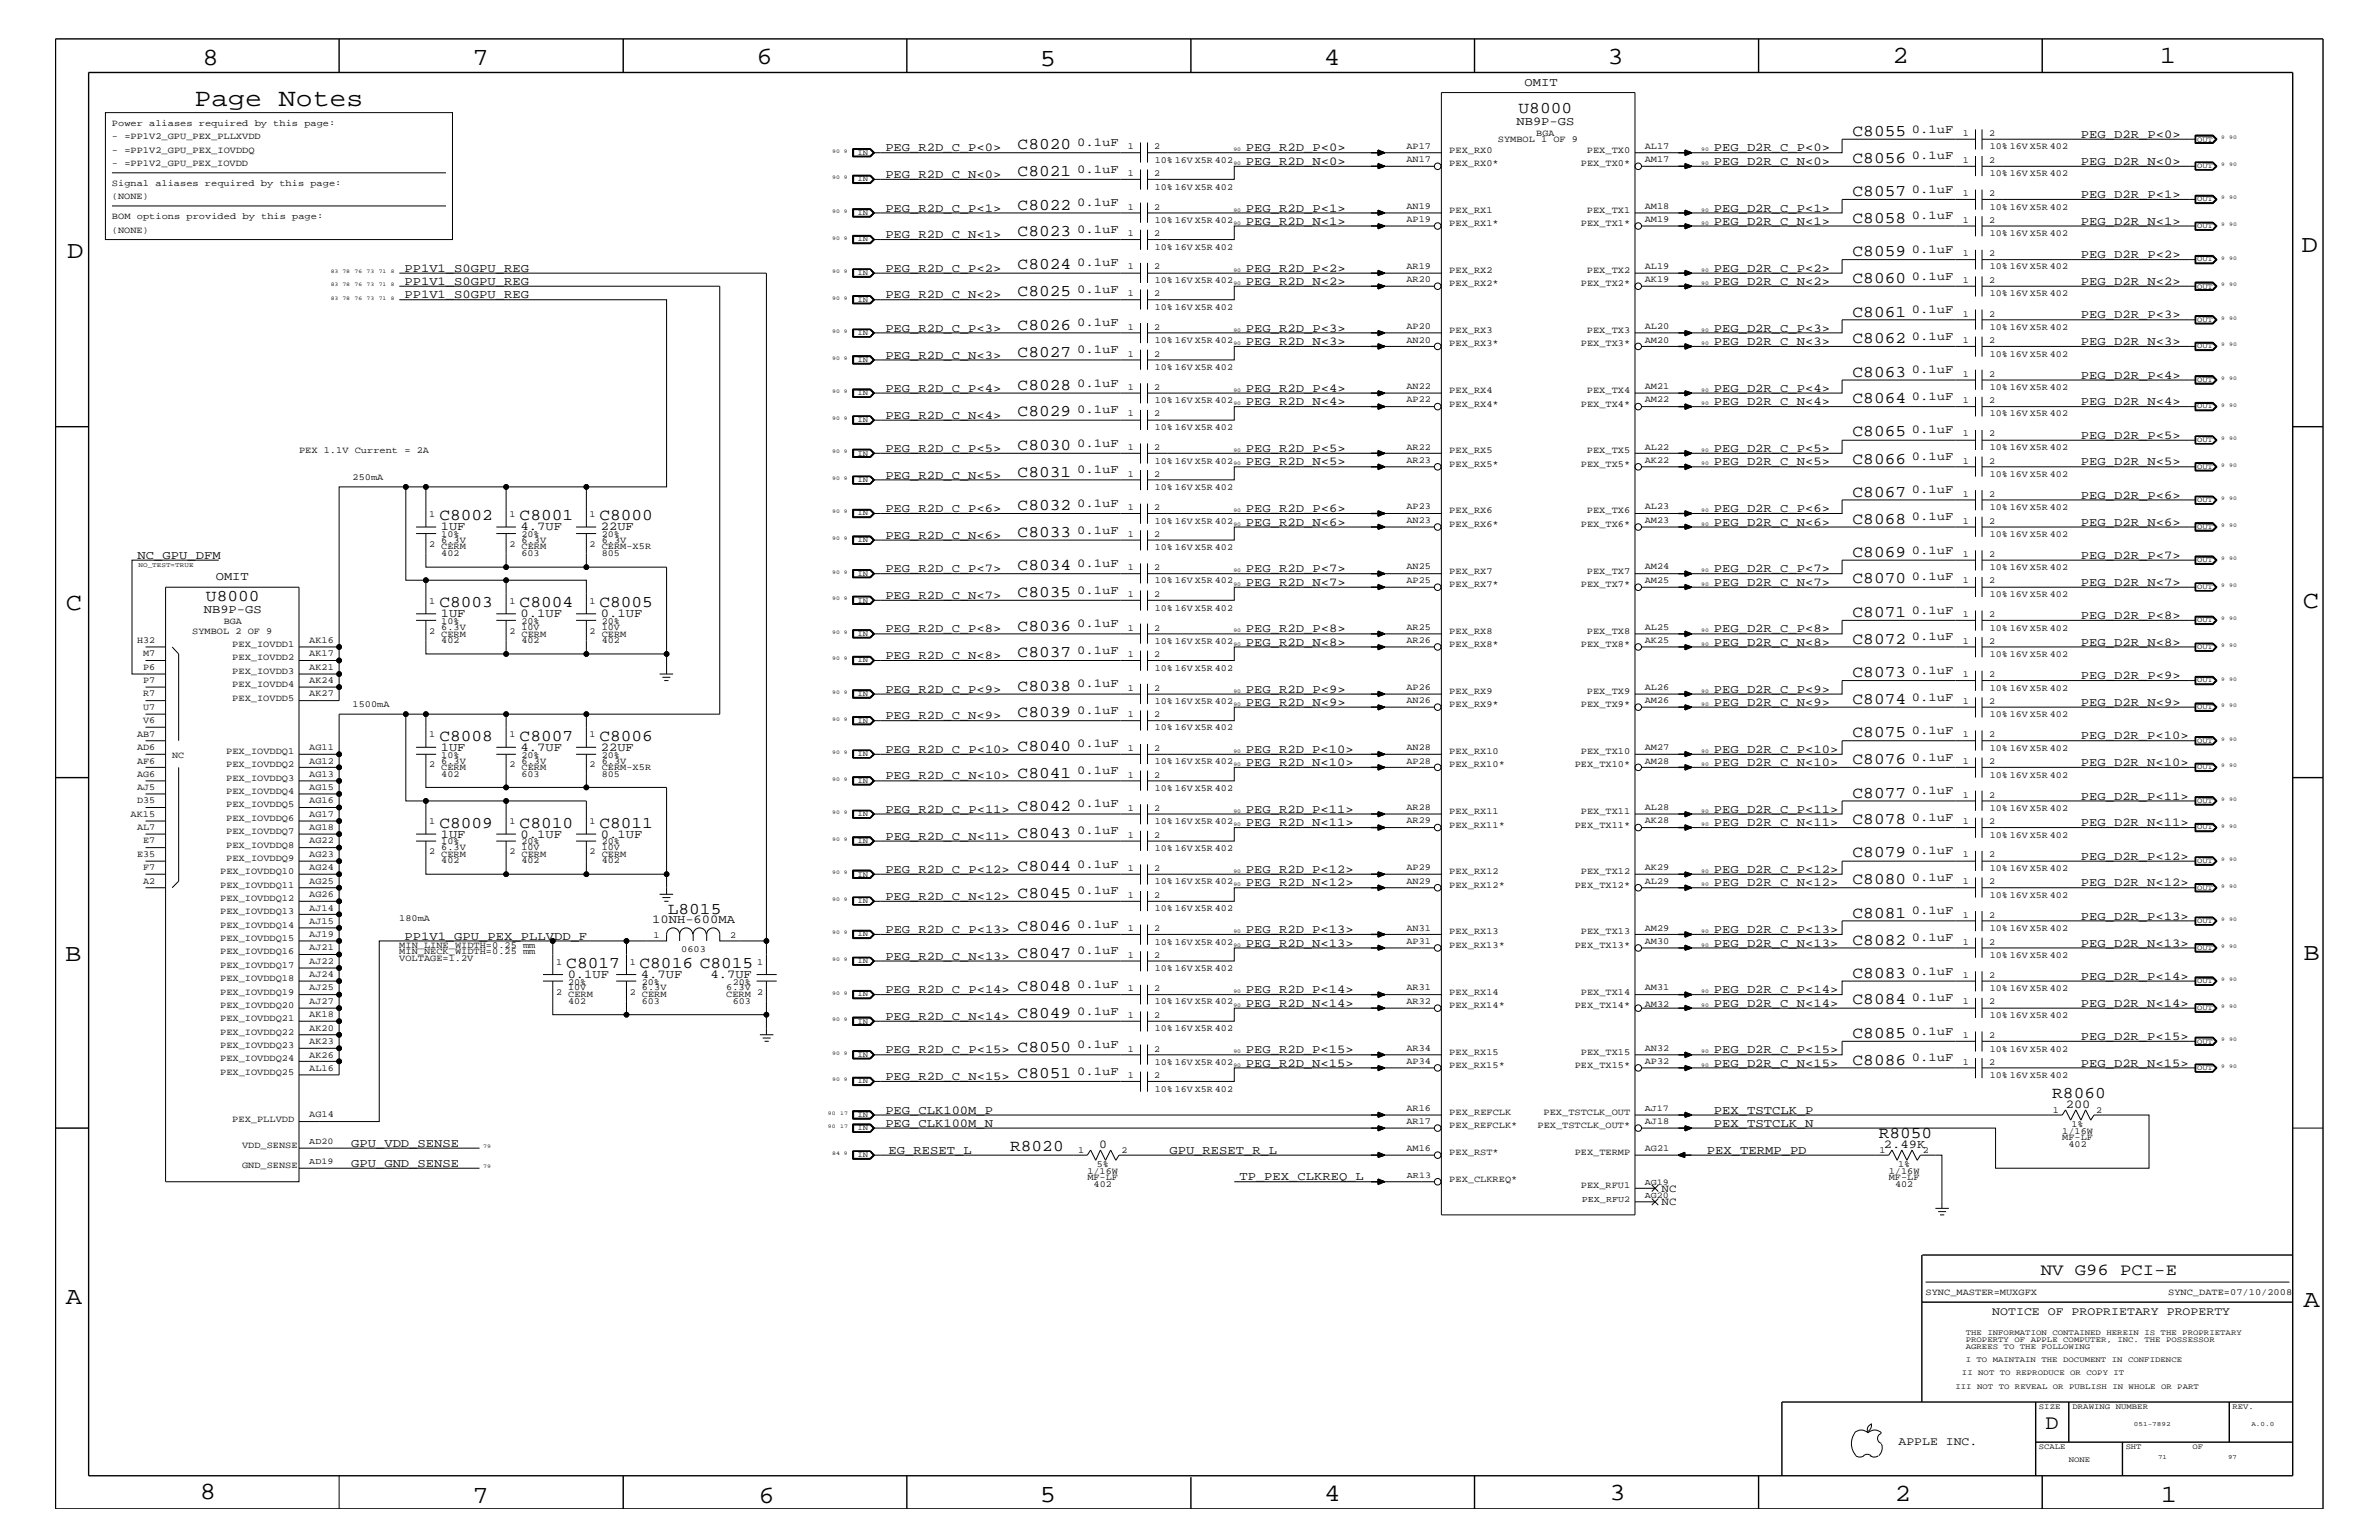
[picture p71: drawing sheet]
<svg xmlns="http://www.w3.org/2000/svg" width="432mm" height="279mm" viewBox="0 0 432 279" stroke-linecap="round" stroke-linejoin="round" font-family="sans-serif">
<defs><g id="words">
<text font-size="4.6" x="35.3" y="19.2">Page Notes</text>
<g font-size="4.5">
<text x="36.7" y="11.7">8</text>
<text x="85.8" y="11.7">7</text>
<text x="137.3" y="11.5">6</text>
<text x="240.3" y="11.7">4</text>
<text x="291.8" y="11.5">3</text>
<text x="343.5" y="11.5">2</text>
<text x="392" y="11.5">1</text>
<text x="188.7" y="12.1">5</text>
<text x="12.2" y="46.8">D</text>
<text x="417.7" y="45.7">D</text>
<text x="11.9" y="110.6">C</text>
<text x="418" y="110.3">C</text>
<text x="11.9" y="174.3">B</text>
<text x="418.1" y="174.2">B</text>
<text x="11.9" y="236.7">A</text>
<text x="418.1" y="237.1">A</text>
<text x="36.2" y="271.9">8</text>
<text x="85.8" y="272.7">7</text>
<text x="137.7" y="272.7">6</text>
<text x="188.7" y="272.5">5</text>
<text x="240.4" y="272.3">4</text>
<text x="292.1" y="272.2">3</text>
<text x="343.9" y="272.3">2</text>
<text x="392.2" y="272.6">1</text>
</g>
<text font-size="3.7" x="371.3" y="259.3">D</text>
<g font-size="3">
<text x="275.6" y="20.5">U8000</text>
<text x="184.7" y="27.1">C8020</text>
<text x="336.3" y="24.7">C8055</text>
<text x="336.3" y="29.5">C8056</text>
<text x="184.7" y="31.9">C8021</text>
<text x="336.3" y="35.6">C8057</text>
<text x="184.7" y="38">C8022</text>
<text x="336.3" y="40.4">C8058</text>
<text x="184.7" y="42.9">C8023</text>
<text x="336.3" y="46.5">C8059</text>
<text x="184.7" y="48.9">C8024</text>
<text x="184.7" y="53.8">C8025</text>
<text x="336.3" y="51.3">C8060</text>
<text x="184.7" y="59.8">C8026</text>
<text x="336.3" y="57.4">C8061</text>
<text x="184.7" y="64.7">C8027</text>
<text x="336.3" y="62.3">C8062</text>
<text x="184.7" y="70.7">C8028</text>
<text x="336.3" y="68.4">C8063</text>
<text x="184.7" y="75.6">C8029</text>
<text x="336.3" y="73.2">C8064</text>
<text x="184.7" y="81.6">C8030</text>
<text x="336.3" y="79.2">C8065</text>
<text x="184.7" y="86.5">C8031</text>
<text x="336.3" y="84.1">C8066</text>
<text x="79.8" y="94.3">C8002</text>
<text x="94.3" y="94.3">C8001</text>
<text x="108.8" y="94.3">C8000</text>
<text x="184.7" y="92.6">C8032</text>
<text x="336.3" y="90.1">C8067</text>
<text x="336.3" y="95">C8068</text>
<text x="184.7" y="97.4">C8033</text>
<text x="336.3" y="101">C8069</text>
<text x="184.7" y="103.5">C8034</text>
<text x="336.3" y="105.9">C8070</text>
<text x="37.4" y="109.1">U8000</text>
<text x="79.8" y="110.2">C8003</text>
<text x="94.3" y="110.2">C8004</text>
<text x="108.8" y="110.2">C8005</text>
<text x="184.7" y="108.3">C8035</text>
<text x="336.3" y="112">C8071</text>
<text x="184.7" y="114.4">C8036</text>
<text x="184.7" y="119.2">C8037</text>
<text x="336.3" y="116.8">C8072</text>
<text x="184.7" y="125.3">C8038</text>
<text x="336.3" y="122.9">C8073</text>
<text x="184.7" y="130.2">C8039</text>
<text x="336.3" y="127.7">C8074</text>
<text x="79.8" y="134.4">C8008</text>
<text x="94.3" y="134.4">C8007</text>
<text x="108.8" y="134.4">C8006</text>
<text x="184.7" y="136.2">C8040</text>
<text x="336.3" y="133.8">C8075</text>
<text x="184.7" y="141.1">C8041</text>
<text x="336.3" y="138.6">C8076</text>
<text x="184.7" y="147.1">C8042</text>
<text x="336.3" y="144.7">C8077</text>
<text x="336.3" y="149.5">C8078</text>
<text x="79.8" y="150.1">C8009</text>
<text x="94.3" y="150.1">C8010</text>
<text x="108.8" y="150.1">C8011</text>
<text x="184.7" y="152">C8043</text>
<text x="336.3" y="155.6">C8079</text>
<text x="184.7" y="158">C8044</text>
<text x="336.3" y="160.5">C8080</text>
<text x="121.2" y="165.8">L8015</text>
<text x="184.7" y="162.8">C8045</text>
<text x="336.3" y="166.5">C8081</text>
<text x="184.7" y="168.9">C8046</text>
<text x="184.7" y="173.8">C8047</text>
<text x="336.3" y="171.4">C8082</text>
<text x="102.8" y="175.6">C8017</text>
<text x="116.1" y="175.6">C8016 C8015</text>
<text x="184.7" y="179.9">C8048</text>
<text x="336.3" y="177.4">C8083</text>
<text x="184.7" y="184.7">C8049</text>
<text x="336.3" y="182.2">C8084</text>
<text x="184.7" y="190.8">C8050</text>
<text x="336.3" y="188.3">C8085</text>
<text x="184.7" y="195.6">C8051</text>
<text x="336.3" y="193.2">C8086</text>
<text x="372.5" y="199.2">R8060</text>
<text x="183.3" y="208.9">R8020</text>
<text x="341" y="206.5">R8050</text>
<text x="370.4" y="231.3">NV G96 PCI-E</text>
</g>
<g font-size="2.2">
<text x="276.7" y="15.6">OMIT</text>
<text x="275.3" y="22.7">NB9P-GS</text>
<text x="160.7" y="27.5">PEG_R2D_C_P&lt;0&gt;</text>
<text x="195.5" y="26.5">0.1uF</text>
<text x="226.1" y="29.9">PEG_R2D_N&lt;0&gt;</text>
<text x="226.1" y="27.5">PEG_R2D_P&lt;0&gt;</text>
<text x="311.1" y="29.9">PEG_D2R_C_N&lt;0&gt;</text>
<text x="311.1" y="27.5">PEG_D2R_C_P&lt;0&gt;</text>
<text x="347" y="24.1">0.1uF</text>
<text x="347" y="28.9">0.1uF</text>
<text x="377.7" y="25">PEG_D2R_P&lt;0&gt;</text>
<text x="377.7" y="29.9">PEG_D2R_N&lt;0&gt;</text>
<text x="160.7" y="32.3">PEG_R2D_C_N&lt;0&gt;</text>
<text x="195.5" y="31.4">0.1uF</text>
<text x="347" y="35">0.1uF</text>
<text x="377.7" y="35.9">PEG_D2R_P&lt;1&gt;</text>
<text x="160.7" y="38.4">PEG_R2D_C_P&lt;1&gt;</text>
<text x="195.5" y="37.4">0.1uF</text>
<text x="226.1" y="40.8">PEG_R2D_N&lt;1&gt;</text>
<text x="226.1" y="38.4">PEG_R2D_P&lt;1&gt;</text>
<text x="311.1" y="38.4">PEG_D2R_C_P&lt;1&gt;</text>
<text x="311.1" y="40.8">PEG_D2R_C_N&lt;1&gt;</text>
<text x="347" y="39.8">0.1uF</text>
<text x="377.7" y="40.8">PEG_D2R_N&lt;1&gt;</text>
<text x="160.7" y="43.2">PEG_R2D_C_N&lt;1&gt;</text>
<text x="195.5" y="42.3">0.1uF</text>
<text x="347" y="45.9">0.1uF</text>
<text x="377.7" y="46.8">PEG_D2R_P&lt;2&gt;</text>
<text x="73.4" y="51.7">PP1V1_S0GPU_REG</text>
<text x="73.4" y="49.3">PP1V1_S0GPU_REG</text>
<text x="160.7" y="49.3">PEG_R2D_C_P&lt;2&gt;</text>
<text x="195.5" y="48.3">0.1uF</text>
<text x="195.5" y="53.2">0.1uF</text>
<text x="226.1" y="49.3">PEG_R2D_P&lt;2&gt;</text>
<text x="226.1" y="51.7">PEG_R2D_N&lt;2&gt;</text>
<text x="311.1" y="51.7">PEG_D2R_C_N&lt;2&gt;</text>
<text x="311.1" y="49.3">PEG_D2R_C_P&lt;2&gt;</text>
<text x="347" y="50.7">0.1uF</text>
<text x="377.7" y="51.7">PEG_D2R_N&lt;2&gt;</text>
<text x="73.4" y="54.1">PP1V1_S0GPU_REG</text>
<text x="160.7" y="54.1">PEG_R2D_C_N&lt;2&gt;</text>
<text x="195.5" y="59.2">0.1uF</text>
<text x="347" y="56.8">0.1uF</text>
<text x="377.7" y="57.8">PEG_D2R_P&lt;3&gt;</text>
<text x="160.7" y="60.2">PEG_R2D_C_P&lt;3&gt;</text>
<text x="160.7" y="65.1">PEG_R2D_C_N&lt;3&gt;</text>
<text x="195.5" y="64">0.1uF</text>
<text x="226.1" y="62.6">PEG_R2D_N&lt;3&gt;</text>
<text x="226.1" y="60.2">PEG_R2D_P&lt;3&gt;</text>
<text x="311.1" y="62.6">PEG_D2R_C_N&lt;3&gt;</text>
<text x="311.1" y="60.2">PEG_D2R_C_P&lt;3&gt;</text>
<text x="347" y="61.7">0.1uF</text>
<text x="377.7" y="62.6">PEG_D2R_N&lt;3&gt;</text>
<text x="160.7" y="71.1">PEG_R2D_C_P&lt;4&gt;</text>
<text x="195.5" y="70.1">0.1uF</text>
<text x="226.1" y="71.1">PEG_R2D_P&lt;4&gt;</text>
<text x="311.1" y="71.1">PEG_D2R_C_P&lt;4&gt;</text>
<text x="347" y="67.7">0.1uF</text>
<text x="377.7" y="68.7">PEG_D2R_P&lt;4&gt;</text>
<text x="160.7" y="76">PEG_R2D_C_N&lt;4&gt;</text>
<text x="195.5" y="75">0.1uF</text>
<text x="226.1" y="73.5">PEG_R2D_N&lt;4&gt;</text>
<text x="311.1" y="73.5">PEG_D2R_C_N&lt;4&gt;</text>
<text x="347" y="72.6">0.1uF</text>
<text x="377.7" y="73.5">PEG_D2R_N&lt;4&gt;</text>
<text x="160.7" y="82">PEG_R2D_C_P&lt;5&gt;</text>
<text x="195.5" y="81.1">0.1uF</text>
<text x="226.1" y="82">PEG_R2D_P&lt;5&gt;</text>
<text x="311.1" y="82">PEG_D2R_C_P&lt;5&gt;</text>
<text x="347" y="78.6">0.1uF</text>
<text x="347" y="83.5">0.1uF</text>
<text x="377.7" y="79.6">PEG_D2R_P&lt;5&gt;</text>
<text x="160.7" y="86.9">PEG_R2D_C_N&lt;5&gt;</text>
<text x="195.5" y="85.9">0.1uF</text>
<text x="226.1" y="84.4">PEG_R2D_N&lt;5&gt;</text>
<text x="311.1" y="84.4">PEG_D2R_C_N&lt;5&gt;</text>
<text x="347" y="89.5">0.1uF</text>
<text x="377.7" y="84.4">PEG_D2R_N&lt;5&gt;</text>
<text x="160.7" y="92.9">PEG_R2D_C_P&lt;6&gt;</text>
<text x="195.5" y="92">0.1uF</text>
<text x="226.1" y="95.4">PEG_R2D_N&lt;6&gt;</text>
<text x="226.1" y="92.9">PEG_R2D_P&lt;6&gt;</text>
<text x="311.1" y="92.9">PEG_D2R_C_P&lt;6&gt;</text>
<text x="311.1" y="95.4">PEG_D2R_C_N&lt;6&gt;</text>
<text x="347" y="94.3">0.1uF</text>
<text x="377.7" y="95.4">PEG_D2R_N&lt;6&gt;</text>
<text x="377.7" y="90.5">PEG_D2R_P&lt;6&gt;</text>
<text x="25" y="101.4">NC_GPU_DFM</text>
<text x="80" y="96.2">1UF</text>
<text x="94.5" y="96.2">4.7UF</text>
<text x="109.1" y="96.2">22UF</text>
<text x="160.7" y="97.7">PEG_R2D_C_N&lt;6&gt;</text>
<text x="195.5" y="96.8">0.1uF</text>
<text x="347" y="100.4">0.1uF</text>
<text x="377.7" y="101.4">PEG_D2R_P&lt;7&gt;</text>
<text x="39.2" y="105.3">OMIT</text>
<text x="160.7" y="103.8">PEG_R2D_C_P&lt;7&gt;</text>
<text x="195.5" y="102.9">0.1uF</text>
<text x="195.5" y="107.7">0.1uF</text>
<text x="226.1" y="106.3">PEG_R2D_N&lt;7&gt;</text>
<text x="226.1" y="103.8">PEG_R2D_P&lt;7&gt;</text>
<text x="311.1" y="103.8">PEG_D2R_C_P&lt;7&gt;</text>
<text x="311.1" y="106.3">PEG_D2R_C_N&lt;7&gt;</text>
<text x="347" y="105.3">0.1uF</text>
<text x="377.7" y="106.3">PEG_D2R_N&lt;7&gt;</text>
<text x="37" y="111.2">NB9P-GS</text>
<text x="80" y="112">1UF</text>
<text x="94.5" y="112">0.1UF</text>
<text x="109.1" y="112">0.1UF</text>
<text x="160.7" y="108.7">PEG_R2D_C_N&lt;7&gt;</text>
<text x="195.5" y="113.7">0.1uF</text>
<text x="347" y="111.4">0.1uF</text>
<text x="377.7" y="112.3">PEG_D2R_P&lt;8&gt;</text>
<text x="160.7" y="119.6">PEG_R2D_C_N&lt;8&gt;</text>
<text x="160.7" y="114.8">PEG_R2D_C_P&lt;8&gt;</text>
<text x="195.5" y="118.6">0.1uF</text>
<text x="226.1" y="117.2">PEG_R2D_N&lt;8&gt;</text>
<text x="226.1" y="114.8">PEG_R2D_P&lt;8&gt;</text>
<text x="311.1" y="117.2">PEG_D2R_C_N&lt;8&gt;</text>
<text x="311.1" y="114.8">PEG_D2R_C_P&lt;8&gt;</text>
<text x="347" y="116.2">0.1uF</text>
<text x="377.7" y="117.2">PEG_D2R_N&lt;8&gt;</text>
<text x="160.7" y="125.7">PEG_R2D_C_P&lt;9&gt;</text>
<text x="195.5" y="124.7">0.1uF</text>
<text x="226.1" y="125.7">PEG_R2D_P&lt;9&gt;</text>
<text x="311.1" y="125.7">PEG_D2R_C_P&lt;9&gt;</text>
<text x="347" y="122.3">0.1uF</text>
<text x="377.7" y="123.2">PEG_D2R_P&lt;9&gt;</text>
<text x="160.7" y="130.5">PEG_R2D_C_N&lt;9&gt;</text>
<text x="195.5" y="129.6">0.1uF</text>
<text x="226.1" y="128">PEG_R2D_N&lt;9&gt;</text>
<text x="311.1" y="128">PEG_D2R_C_N&lt;9&gt;</text>
<text x="347" y="127.1">0.1uF</text>
<text x="377.7" y="128">PEG_D2R_N&lt;9&gt;</text>
<text x="80" y="136.2">1UF</text>
<text x="94.5" y="136.2">4.7UF</text>
<text x="109.1" y="136.2">22UF</text>
<text x="160.7" y="136.6">PEG_R2D_C_P&lt;10&gt;</text>
<text x="195.5" y="135.6">0.1uF</text>
<text x="226.1" y="136.6">PEG_R2D_P&lt;10&gt;</text>
<text x="311.1" y="136.6">PEG_D2R_C_P&lt;10&gt;</text>
<text x="347" y="133.2">0.1uF</text>
<text x="377.7" y="134.1">PEG_D2R_P&lt;10&gt;</text>
<text x="160.7" y="141.4">PEG_R2D_C_N&lt;10&gt;</text>
<text x="195.5" y="140.4">0.1uF</text>
<text x="226.1" y="139">PEG_R2D_N&lt;10&gt;</text>
<text x="311.1" y="139">PEG_D2R_C_N&lt;10&gt;</text>
<text x="347" y="138">0.1uF</text>
<text x="377.7" y="139">PEG_D2R_N&lt;10&gt;</text>
<text x="160.7" y="147.5">PEG_R2D_C_P&lt;11&gt;</text>
<text x="195.5" y="146.5">0.1uF</text>
<text x="226.1" y="149.9">PEG_R2D_N&lt;11&gt;</text>
<text x="226.1" y="147.5">PEG_R2D_P&lt;11&gt;</text>
<text x="311.1" y="147.5">PEG_D2R_C_P&lt;11&gt;</text>
<text x="311.1" y="149.9">PEG_D2R_C_N&lt;11&gt;</text>
<text x="347" y="144">0.1uF</text>
<text x="347" y="149">0.1uF</text>
<text x="377.7" y="149.9">PEG_D2R_N&lt;11&gt;</text>
<text x="377.7" y="145.1">PEG_D2R_P&lt;11&gt;</text>
<text x="80" y="152">1UF</text>
<text x="94.5" y="152">0.1UF</text>
<text x="109.1" y="152">0.1UF</text>
<text x="160.7" y="152.3">PEG_R2D_C_N&lt;11&gt;</text>
<text x="195.5" y="151.3">0.1uF</text>
<text x="347" y="155">0.1uF</text>
<text x="377.7" y="156">PEG_D2R_P&lt;12&gt;</text>
<text x="160.7" y="158.4">PEG_R2D_C_P&lt;12&gt;</text>
<text x="195.5" y="157.4">0.1uF</text>
<text x="226.1" y="160.8">PEG_R2D_N&lt;12&gt;</text>
<text x="226.1" y="158.4">PEG_R2D_P&lt;12&gt;</text>
<text x="311.1" y="158.4">PEG_D2R_C_P&lt;12&gt;</text>
<text x="311.1" y="160.8">PEG_D2R_C_N&lt;12&gt;</text>
<text x="347" y="159.9">0.1uF</text>
<text x="377.7" y="160.8">PEG_D2R_N&lt;12&gt;</text>
<text x="118.4" y="167.5">10NH-600MA</text>
<text x="160.7" y="163.3">PEG_R2D_C_N&lt;12&gt;</text>
<text x="195.5" y="162.2">0.1uF</text>
<text x="347" y="165.9">0.1uF</text>
<text x="377.7" y="166.9">PEG_D2R_P&lt;13&gt;</text>
<text x="73.4" y="170.5">PP1V1_GPU_PEX_PLLVDD_F</text>
<text x="160.7" y="169.3">PEG_R2D_C_P&lt;13&gt;</text>
<text x="195.5" y="168.3">0.1uF</text>
<text x="195.5" y="173.2">0.1uF</text>
<text x="226.1" y="169.3">PEG_R2D_P&lt;13&gt;</text>
<text x="226.1" y="171.7">PEG_R2D_N&lt;13&gt;</text>
<text x="311.1" y="171.7">PEG_D2R_C_N&lt;13&gt;</text>
<text x="311.1" y="169.3">PEG_D2R_C_P&lt;13&gt;</text>
<text x="347" y="170.7">0.1uF</text>
<text x="377.7" y="171.7">PEG_D2R_N&lt;13&gt;</text>
<text x="103" y="177.4">0.1UF</text>
<text x="116.3" y="177.4">4.7UF</text>
<text x="128.9" y="177.4">4.7UF</text>
<text x="160.7" y="174.2">PEG_R2D_C_N&lt;13&gt;</text>
<text x="195.5" y="179.3">0.1uF</text>
<text x="347" y="176.8">0.1uF</text>
<text x="377.7" y="177.7">PEG_D2R_P&lt;14&gt;</text>
<text x="160.7" y="180.2">PEG_R2D_C_P&lt;14&gt;</text>
<text x="160.7" y="185">PEG_R2D_C_N&lt;14&gt;</text>
<text x="195.5" y="184.1">0.1uF</text>
<text x="226.1" y="182.7">PEG_R2D_N&lt;14&gt;</text>
<text x="226.1" y="180.2">PEG_R2D_P&lt;14&gt;</text>
<text x="311.1" y="182.7">PEG_D2R_C_N&lt;14&gt;</text>
<text x="311.1" y="180.2">PEG_D2R_C_P&lt;14&gt;</text>
<text x="347" y="181.6">0.1uF</text>
<text x="377.7" y="182.7">PEG_D2R_N&lt;14&gt;</text>
<text x="160.7" y="191.1">PEG_R2D_C_P&lt;15&gt;</text>
<text x="195.5" y="190.2">0.1uF</text>
<text x="226.1" y="191.1">PEG_R2D_P&lt;15&gt;</text>
<text x="311.1" y="191.1">PEG_D2R_C_P&lt;15&gt;</text>
<text x="347" y="187.7">0.1uF</text>
<text x="377.7" y="188.7">PEG_D2R_P&lt;15&gt;</text>
<text x="160.7" y="195.9">PEG_R2D_C_N&lt;15&gt;</text>
<text x="195.5" y="195">0.1uF</text>
<text x="226.1" y="193.6">PEG_R2D_N&lt;15&gt;</text>
<text x="311.1" y="193.6">PEG_D2R_C_N&lt;15&gt;</text>
<text x="347" y="192.6">0.1uF</text>
<text x="377.7" y="193.6">PEG_D2R_N&lt;15&gt;</text>
<text x="160.7" y="202">PEG_CLK100M_P</text>
<text x="311.1" y="202">PEX_TSTCLK_P</text>
<text x="374.9" y="200.9">200</text>
<text x="63.8" y="208.1">GPU_VDD_SENSE</text>
<text x="160.7" y="204.4">PEG_CLK100M_N</text>
<text x="161.3" y="209.3">EG_RESET_L</text>
<text x="199.5" y="208.2">0</text>
<text x="212.3" y="209.3">GPU_RESET_R_L</text>
<text x="309.8" y="209.3">PEX_TERMP_PD</text>
<text x="311.1" y="204.4">PEX_TSTCLK_N</text>
<text x="341.9" y="208.2">2.49K</text>
<text x="63.8" y="211.7">GPU_GND_SENSE</text>
<text x="225" y="214.2">TP_PEX_CLKREQ_L</text>
</g>
<g font-size="2.1">
<text x="361.6" y="238.6">NOTICE OF PROPRIETARY PROPERTY</text>
<text x="344.6" y="262.2">APPLE INC.</text>
</g>
<g font-size="2">
<text x="301.6" y="216.2">NC</text>
<text x="301.6" y="218.6">NC</text>
</g>
<g font-size="1.7">
<text x="20.3" y="22.9">Power aliases required by this page:</text>
<text x="20.3" y="27.7">- =PP1V2_GPU_PEX_IOVDDQ</text>
<text x="20.3" y="25.3">- =PP1V2_GPU_PEX_PLLXVDD</text>
<text x="204.7" y="27.1">1</text>
<text x="209.5" y="27.1">2</text>
<text x="209.6" y="29.5">10% 16V X5R 402</text>
<text x="255.3" y="29.4">AN17</text>
<text x="255.3" y="27">AP17</text>
<text x="263.1" y="27.7">PEX_RX0</text>
<text x="271.9" y="25.9">SYMBOL 1 OF 9</text>
<text x="278.8" y="24.7">BGA</text>
<text x="288" y="27.7">PEX_TX0</text>
<text x="298.5" y="29.4">AM17</text>
<text x="298.5" y="27">AL17</text>
<text x="356.3" y="24.7">1</text>
<text x="356.3" y="29.5">1</text>
<text x="361" y="24.7">2</text>
<text x="361" y="29.5">2</text>
<text x="361.1" y="27.1">10% 16V X5R 402</text>
<text x="20.3" y="30.2">- =PP1V2_GPU_PEX_IOVDD</text>
<text x="20.3" y="33.7">Signal aliases required by this page:</text>
<text x="204.7" y="31.9">1</text>
<text x="209.5" y="31.9">2</text>
<text x="209.6" y="34.4">10% 16V X5R 402</text>
<text x="263.1" y="30.2">PEX_RX0*</text>
<text x="286.9" y="30.2">PEX_TX0*</text>
<text x="356.3" y="35.6">1</text>
<text x="361" y="35.6">2</text>
<text x="361.1" y="31.9">10% 16V X5R 402</text>
<text x="20.3" y="36.2">(NONE)</text>
<text x="20.3" y="39.8">BOM options provided by this page:</text>
<text x="204.7" y="38">1</text>
<text x="209.5" y="38">2</text>
<text x="209.6" y="40.4">10% 16V X5R 402</text>
<text x="255.3" y="40.3">AP19</text>
<text x="255.3" y="37.9">AN19</text>
<text x="263.1" y="38.6">PEX_RX1</text>
<text x="263.1" y="41">PEX_RX1*</text>
<text x="286.9" y="41">PEX_TX1*</text>
<text x="288" y="38.6">PEX_TX1</text>
<text x="298.5" y="40.3">AM19</text>
<text x="298.5" y="37.9">AM18</text>
<text x="356.3" y="40.4">1</text>
<text x="361" y="40.4">2</text>
<text x="361.1" y="38">10% 16V X5R 402</text>
<text x="20.3" y="42.3">(NONE)</text>
<text x="204.7" y="42.9">1</text>
<text x="209.5" y="42.9">2</text>
<text x="209.6" y="45.3">10% 16V X5R 402</text>
<text x="356.3" y="46.5">1</text>
<text x="361" y="46.5">2</text>
<text x="361.1" y="42.9">10% 16V X5R 402</text>
<text x="204.7" y="48.9">1</text>
<text x="204.7" y="53.8">1</text>
<text x="209.5" y="48.9">2</text>
<text x="209.5" y="53.8">2</text>
<text x="209.6" y="51.3">10% 16V X5R 402</text>
<text x="255.3" y="51.3">AR20</text>
<text x="255.3" y="48.8">AR19</text>
<text x="263.1" y="51.9">PEX_RX2*</text>
<text x="263.1" y="49.6">PEX_RX2</text>
<text x="286.9" y="51.9">PEX_TX2*</text>
<text x="288" y="49.6">PEX_TX2</text>
<text x="298.5" y="51.3">AK19</text>
<text x="298.5" y="48.8">AL19</text>
<text x="356.3" y="51.3">1</text>
<text x="361" y="51.3">2</text>
<text x="361.1" y="48.9">10% 16V X5R 402</text>
<text x="361.1" y="53.8">10% 16V X5R 402</text>
<text x="204.7" y="59.8">1</text>
<text x="209.5" y="59.8">2</text>
<text x="209.6" y="56.2">10% 16V X5R 402</text>
<text x="255.3" y="59.7">AP20</text>
<text x="298.5" y="59.7">AL20</text>
<text x="356.3" y="57.4">1</text>
<text x="361" y="57.4">2</text>
<text x="361.1" y="59.8">10% 16V X5R 402</text>
<text x="204.7" y="64.7">1</text>
<text x="209.5" y="64.7">2</text>
<text x="209.6" y="62.3">10% 16V X5R 402</text>
<text x="255.3" y="62.2">AN20</text>
<text x="263.1" y="62.9">PEX_RX3*</text>
<text x="263.1" y="60.4">PEX_RX3</text>
<text x="286.9" y="62.9">PEX_TX3*</text>
<text x="288" y="60.4">PEX_TX3</text>
<text x="298.5" y="62.2">AM20</text>
<text x="356.3" y="62.3">1</text>
<text x="361" y="62.3">2</text>
<text x="361.1" y="64.7">10% 16V X5R 402</text>
<text x="204.7" y="70.7">1</text>
<text x="209.5" y="70.7">2</text>
<text x="209.6" y="67.1">10% 16V X5R 402</text>
<text x="255.3" y="70.6">AN22</text>
<text x="263.1" y="71.3">PEX_RX4</text>
<text x="288" y="71.3">PEX_TX4</text>
<text x="298.5" y="70.6">AM21</text>
<text x="356.3" y="68.4">1</text>
<text x="361" y="68.4">2</text>
<text x="361.1" y="70.7">10% 16V X5R 402</text>
<text x="204.7" y="75.6">1</text>
<text x="209.5" y="75.6">2</text>
<text x="209.6" y="73.2">10% 16V X5R 402</text>
<text x="255.3" y="73">AP22</text>
<text x="263.1" y="73.8">PEX_RX4*</text>
<text x="286.9" y="73.8">PEX_TX4*</text>
<text x="298.5" y="73">AM22</text>
<text x="356.3" y="73.2">1</text>
<text x="361" y="73.2">2</text>
<text x="361.1" y="75.6">10% 16V X5R 402</text>
<text x="54.3" y="82.2">PEX 1.1V Current = 2A</text>
<text x="204.7" y="81.6">1</text>
<text x="209.5" y="81.6">2</text>
<text x="209.6" y="78">10% 16V X5R 402</text>
<text x="255.3" y="83.9">AR23</text>
<text x="255.3" y="81.6">AR22</text>
<text x="263.1" y="82.2">PEX_RX5</text>
<text x="288" y="82.2">PEX_TX5</text>
<text x="298.5" y="83.9">AK22</text>
<text x="298.5" y="81.6">AL22</text>
<text x="356.3" y="79.2">1</text>
<text x="361" y="79.2">2</text>
<text x="361.1" y="81.6">10% 16V X5R 402</text>
<text x="64" y="87.1">250mA</text>
<text x="204.7" y="86.5">1</text>
<text x="209.5" y="86.5">2</text>
<text x="209.6" y="84.1">10% 16V X5R 402</text>
<text x="209.6" y="88.9">10% 16V X5R 402</text>
<text x="263.1" y="84.7">PEX_RX5*</text>
<text x="286.9" y="84.7">PEX_TX5*</text>
<text x="356.3" y="84.1">1</text>
<text x="361" y="84.1">2</text>
<text x="361.1" y="86.5">10% 16V X5R 402</text>
<text x="77.9" y="93.8">1</text>
<text x="92.5" y="93.8">1</text>
<text x="107" y="93.8">1</text>
<text x="204.7" y="92.6">1</text>
<text x="209.5" y="92.6">2</text>
<text x="209.6" y="95">10% 16V X5R 402</text>
<text x="255.3" y="94.9">AN23</text>
<text x="255.3" y="92.4">AP23</text>
<text x="263.1" y="95.6">PEX_RX6*</text>
<text x="263.1" y="93.2">PEX_RX6</text>
<text x="286.9" y="95.6">PEX_TX6*</text>
<text x="288" y="93.2">PEX_TX6</text>
<text x="298.5" y="94.9">AM23</text>
<text x="298.5" y="92.4">AL23</text>
<text x="356.3" y="90.1">1</text>
<text x="356.3" y="95">1</text>
<text x="361" y="90.1">2</text>
<text x="361" y="95">2</text>
<text x="361.1" y="92.6">10% 16V X5R 402</text>
<text x="77.9" y="99.3">2</text>
<text x="80.1" y="101">402</text>
<text x="80.1" y="99.7">CERM</text>
<text x="80.1" y="98.5">6.3V</text>
<text x="80.1" y="97.4">10%</text>
<text x="92.5" y="99.3">2</text>
<text x="94.7" y="97.4">20%</text>
<text x="94.7" y="98.5">6.3V</text>
<text x="94.7" y="101">603</text>
<text x="94.7" y="99.7">CERM</text>
<text x="107" y="99.3">2</text>
<text x="109.2" y="99.7">CERM-X5R</text>
<text x="109.2" y="98.5">6.3V</text>
<text x="109.2" y="101">805</text>
<text x="109.2" y="97.4">20%</text>
<text x="204.7" y="97.4">1</text>
<text x="209.5" y="97.4">2</text>
<text x="209.6" y="99.9">10% 16V X5R 402</text>
<text x="356.3" y="101">1</text>
<text x="361" y="101">2</text>
<text x="361.1" y="97.4">10% 16V X5R 402</text>
<text x="204.7" y="103.5">1</text>
<text x="209.5" y="103.5">2</text>
<text x="209.6" y="105.9">10% 16V X5R 402</text>
<text x="255.3" y="105.8">AP25</text>
<text x="255.3" y="103.3">AN25</text>
<text x="263.1" y="106.5">PEX_RX7*</text>
<text x="263.1" y="104.1">PEX_RX7</text>
<text x="286.9" y="106.5">PEX_TX7*</text>
<text x="288" y="104.1">PEX_TX7</text>
<text x="298.5" y="105.8">AM25</text>
<text x="298.5" y="103.3">AM24</text>
<text x="356.3" y="105.9">1</text>
<text x="361" y="105.9">2</text>
<text x="361.1" y="103.5">10% 16V X5R 402</text>
<text x="40.6" y="113.1">BGA</text>
<text x="77.9" y="109.5">1</text>
<text x="80.1" y="113.1">10%</text>
<text x="92.5" y="109.5">1</text>
<text x="94.7" y="113.1">20%</text>
<text x="107" y="109.5">1</text>
<text x="109.2" y="113.1">20%</text>
<text x="204.7" y="108.3">1</text>
<text x="209.5" y="108.3">2</text>
<text x="209.6" y="110.8">10% 16V X5R 402</text>
<text x="356.3" y="112">1</text>
<text x="361" y="112">2</text>
<text x="361.1" y="108.3">10% 16V X5R 402</text>
<text x="24.9" y="116.7">H32</text>
<text x="26" y="119.1">M7</text>
<text x="34.9" y="115">SYMBOL 2 OF 9</text>
<text x="42.2" y="119.8">PEX_IOVDD2</text>
<text x="42.2" y="117.4">PEX_IOVDD1</text>
<text x="56.1" y="119.1">AK17</text>
<text x="56.1" y="116.7">AK16</text>
<text x="77.9" y="115">2</text>
<text x="80.1" y="116.7">402</text>
<text x="80.1" y="115.5">CERM</text>
<text x="80.1" y="114.2">6.3V</text>
<text x="92.5" y="115">2</text>
<text x="94.7" y="115.5">CERM</text>
<text x="94.7" y="116.7">402</text>
<text x="94.7" y="114.2">10V</text>
<text x="107" y="115">2</text>
<text x="109.2" y="115.5">CERM</text>
<text x="109.2" y="116.7">402</text>
<text x="109.2" y="114.2">10V</text>
<text x="204.7" y="114.4">1</text>
<text x="204.7" y="119.2">1</text>
<text x="209.5" y="114.4">2</text>
<text x="209.5" y="119.2">2</text>
<text x="209.6" y="116.8">10% 16V X5R 402</text>
<text x="255.3" y="116.7">AR26</text>
<text x="255.3" y="114.2">AR25</text>
<text x="263.1" y="117.4">PEX_RX8*</text>
<text x="263.1" y="115">PEX_RX8</text>
<text x="286.9" y="117.4">PEX_TX8*</text>
<text x="288" y="115">PEX_TX8</text>
<text x="298.5" y="116.7">AK25</text>
<text x="298.5" y="114.2">AL25</text>
<text x="356.3" y="116.8">1</text>
<text x="361" y="116.8">2</text>
<text x="361.1" y="114.4">10% 16V X5R 402</text>
<text x="361.1" y="119.2">10% 16V X5R 402</text>
<text x="26" y="124">P7</text>
<text x="26" y="121.5">P6</text>
<text x="42.2" y="122.3">PEX_IOVDD3</text>
<text x="42.2" y="124.7">PEX_IOVDD4</text>
<text x="56.1" y="124">AK24</text>
<text x="56.1" y="121.5">AK21</text>
<text x="204.7" y="125.3">1</text>
<text x="209.5" y="125.3">2</text>
<text x="209.6" y="121.7">10% 16V X5R 402</text>
<text x="255.3" y="125.2">AP26</text>
<text x="263.1" y="125.9">PEX_RX9</text>
<text x="288" y="125.9">PEX_TX9</text>
<text x="298.5" y="125.2">AL26</text>
<text x="356.3" y="122.9">1</text>
<text x="361" y="122.9">2</text>
<text x="361.1" y="125.3">10% 16V X5R 402</text>
<text x="26" y="131.3">V6</text>
<text x="26" y="128.8">U7</text>
<text x="26" y="126.4">R7</text>
<text x="42.2" y="127.1">PEX_IOVDD5</text>
<text x="56.1" y="126.4">AK27</text>
<text x="64" y="128.3">1500mA</text>
<text x="204.7" y="130.2">1</text>
<text x="209.5" y="130.2">2</text>
<text x="209.6" y="127.7">10% 16V X5R 402</text>
<text x="255.3" y="127.6">AN26</text>
<text x="263.1" y="128.3">PEX_RX9*</text>
<text x="286.9" y="128.3">PEX_TX9*</text>
<text x="298.5" y="127.6">AM26</text>
<text x="356.3" y="127.7">1</text>
<text x="361" y="127.7">2</text>
<text x="361.1" y="130.2">10% 16V X5R 402</text>
<text x="24.9" y="133.6">AB7</text>
<text x="24.9" y="136.1">AD6</text>
<text x="31.2" y="137.4">NC</text>
<text x="41.1" y="136.8">PEX_IOVDDQ1</text>
<text x="56.1" y="136.1">AG11</text>
<text x="77.9" y="133.8">1</text>
<text x="80.1" y="137.4">10%</text>
<text x="92.5" y="133.8">1</text>
<text x="94.7" y="137.4">20%</text>
<text x="107" y="133.8">1</text>
<text x="109.2" y="137.4">20%</text>
<text x="204.7" y="136.2">1</text>
<text x="209.5" y="136.2">2</text>
<text x="209.6" y="132.5">10% 16V X5R 402</text>
<text x="255.3" y="136.1">AN28</text>
<text x="263.1" y="136.8">PEX_RX10</text>
<text x="286.9" y="136.8">PEX_TX10</text>
<text x="298.5" y="136.1">AM27</text>
<text x="356.3" y="133.8">1</text>
<text x="361" y="133.8">2</text>
<text x="361.1" y="136.2">10% 16V X5R 402</text>
<text x="24.9" y="143.4">AJ5</text>
<text x="24.9" y="140.9">AG6</text>
<text x="24.9" y="138.5">AF6</text>
<text x="41.1" y="139.2">PEX_IOVDDQ2</text>
<text x="41.1" y="141.7">PEX_IOVDDQ3</text>
<text x="56.1" y="143.4">AG15</text>
<text x="56.1" y="140.9">AG13</text>
<text x="56.1" y="138.5">AG12</text>
<text x="77.9" y="139.2">2</text>
<text x="80.1" y="138.5">6.3V</text>
<text x="80.1" y="140.9">402</text>
<text x="80.1" y="139.7">CERM</text>
<text x="92.5" y="139.2">2</text>
<text x="94.7" y="140.9">603</text>
<text x="94.7" y="138.5">6.3V</text>
<text x="94.7" y="139.7">CERM</text>
<text x="107" y="139.2">2</text>
<text x="109.2" y="138.5">6.3V</text>
<text x="109.2" y="140.9">805</text>
<text x="109.2" y="139.7">CERM-X5R</text>
<text x="204.7" y="141.1">1</text>
<text x="209.5" y="141.1">2</text>
<text x="209.6" y="138.6">10% 16V X5R 402</text>
<text x="209.6" y="143.5">10% 16V X5R 402</text>
<text x="255.3" y="138.5">AP28</text>
<text x="263.1" y="139.2">PEX_RX10*</text>
<text x="285.8" y="139.2">PEX_TX10*</text>
<text x="298.5" y="138.5">AM28</text>
<text x="356.3" y="138.6">1</text>
<text x="361" y="138.6">2</text>
<text x="361.1" y="141.1">10% 16V X5R 402</text>
<text x="23.7" y="148.2">AK15</text>
<text x="24.9" y="145.7">D35</text>
<text x="41.1" y="149">PEX_IOVDDQ6</text>
<text x="41.1" y="146.5">PEX_IOVDDQ5</text>
<text x="41.1" y="144">PEX_IOVDDQ4</text>
<text x="56.1" y="148.2">AG17</text>
<text x="56.1" y="145.7">AG16</text>
<text x="77.9" y="149.5">1</text>
<text x="92.5" y="149.5">1</text>
<text x="107" y="149.5">1</text>
<text x="204.7" y="147.1">1</text>
<text x="209.5" y="147.1">2</text>
<text x="209.6" y="149.5">10% 16V X5R 402</text>
<text x="255.3" y="149.4">AR29</text>
<text x="255.3" y="147">AR28</text>
<text x="263.1" y="147.7">PEX_RX11</text>
<text x="286.9" y="147.7">PEX_TX11</text>
<text x="298.5" y="149.4">AK28</text>
<text x="298.5" y="147">AL28</text>
<text x="356.3" y="144.7">1</text>
<text x="356.3" y="149.5">1</text>
<text x="361" y="144.7">2</text>
<text x="361" y="149.5">2</text>
<text x="361.1" y="147.1">10% 16V X5R 402</text>
<text x="24.9" y="155.5">E35</text>
<text x="24.9" y="150.7">AL7</text>
<text x="26" y="153">E7</text>
<text x="41.1" y="153.8">PEX_IOVDDQ8</text>
<text x="41.1" y="151.3">PEX_IOVDDQ7</text>
<text x="56.1" y="155.5">AG23</text>
<text x="56.1" y="153">AG22</text>
<text x="56.1" y="150.7">AG18</text>
<text x="77.9" y="155">2</text>
<text x="80.1" y="153.2">10%</text>
<text x="80.1" y="154.3">6.3V</text>
<text x="80.1" y="155.5">CERM</text>
<text x="92.5" y="155">2</text>
<text x="94.7" y="154.3">10V</text>
<text x="94.7" y="153.2">20%</text>
<text x="94.7" y="155.5">CERM</text>
<text x="107" y="155">2</text>
<text x="109.2" y="154.3">10V</text>
<text x="109.2" y="155.5">CERM</text>
<text x="109.2" y="153.2">20%</text>
<text x="204.7" y="152">1</text>
<text x="209.5" y="152">2</text>
<text x="209.6" y="154.4">10% 16V X5R 402</text>
<text x="263.1" y="150.1">PEX_RX11*</text>
<text x="285.8" y="150.1">PEX_TX11*</text>
<text x="356.3" y="155.6">1</text>
<text x="361" y="155.6">2</text>
<text x="361.1" y="152">10% 16V X5R 402</text>
<text x="26" y="160.3">A2</text>
<text x="26" y="157.9">F7</text>
<text x="40" y="161.1">PEX_IOVDDQ11</text>
<text x="40" y="158.6">PEX_IOVDDQ10</text>
<text x="41.1" y="156.2">PEX_IOVDDQ9</text>
<text x="56.1" y="160.3">AG25</text>
<text x="56.1" y="157.9">AG24</text>
<text x="80.1" y="156.7">402</text>
<text x="94.7" y="156.7">402</text>
<text x="109.2" y="156.7">402</text>
<text x="204.7" y="158">1</text>
<text x="209.5" y="158">2</text>
<text x="209.6" y="160.5">10% 16V X5R 402</text>
<text x="255.3" y="160.3">AN29</text>
<text x="255.3" y="157.9">AP29</text>
<text x="263.1" y="161.1">PEX_RX12*</text>
<text x="263.1" y="158.6">PEX_RX12</text>
<text x="285.8" y="161.1">PEX_TX12*</text>
<text x="286.9" y="158.6">PEX_TX12</text>
<text x="298.5" y="160.3">AL29</text>
<text x="298.5" y="157.9">AK29</text>
<text x="356.3" y="160.5">1</text>
<text x="361" y="160.5">2</text>
<text x="361.1" y="158">10% 16V X5R 402</text>
<text x="40" y="165.9">PEX_IOVDDQ13</text>
<text x="40" y="163.5">PEX_IOVDDQ12</text>
<text x="56.1" y="167.6">AJ15</text>
<text x="56.1" y="165.2">AJ14</text>
<text x="56.1" y="162.8">AG26</text>
<text x="72.5" y="167.1">180mA</text>
<text x="204.7" y="162.8">1</text>
<text x="209.5" y="162.8">2</text>
<text x="209.6" y="165.3">10% 16V X5R 402</text>
<text x="356.3" y="166.5">1</text>
<text x="361" y="166.5">2</text>
<text x="361.1" y="162.8">10% 16V X5R 402</text>
<text x="40" y="170.7">PEX_IOVDDQ15</text>
<text x="40" y="173.2">PEX_IOVDDQ16</text>
<text x="40" y="168.3">PEX_IOVDDQ14</text>
<text x="56.1" y="172.4">AJ21</text>
<text x="56.1" y="170">AJ19</text>
<text x="72.5" y="172">MIN_LINE_WIDTH=0.25 mm</text>
<text x="72.5" y="173.2">MIN_NECK_WIDTH=0.25 mm</text>
<text x="118.6" y="170.1">1</text>
<text x="123.7" y="172.7">0603</text>
<text x="132.5" y="170.1">2</text>
<text x="204.7" y="168.9">1</text>
<text x="204.7" y="173.8">1</text>
<text x="209.5" y="168.9">2</text>
<text x="209.5" y="173.8">2</text>
<text x="209.6" y="171.4">10% 16V X5R 402</text>
<text x="255.3" y="171.2">AP31</text>
<text x="255.3" y="168.9">AN31</text>
<text x="263.1" y="169.5">PEX_RX13</text>
<text x="263.1" y="172">PEX_RX13*</text>
<text x="285.8" y="172">PEX_TX13*</text>
<text x="286.9" y="169.5">PEX_TX13</text>
<text x="298.5" y="171.2">AM30</text>
<text x="298.5" y="168.9">AM29</text>
<text x="356.3" y="171.4">1</text>
<text x="361" y="171.4">2</text>
<text x="361.1" y="168.9">10% 16V X5R 402</text>
<text x="361.1" y="173.8">10% 16V X5R 402</text>
<text x="40" y="175.6">PEX_IOVDDQ17</text>
<text x="40" y="178">PEX_IOVDDQ18</text>
<text x="56.1" y="179.7">AJ25</text>
<text x="56.1" y="177.3">AJ24</text>
<text x="56.1" y="174.9">AJ22</text>
<text x="72.5" y="174.4">VOLTAGE=1.2V</text>
<text x="100.9" y="175">1</text>
<text x="103.1" y="179.7">10V</text>
<text x="103.1" y="178.7">20%</text>
<text x="114.3" y="175">1</text>
<text x="116.5" y="178.7">20%</text>
<text x="116.5" y="179.7">6.3V</text>
<text x="131.8" y="179.7">6.3V</text>
<text x="133" y="178.7">20%</text>
<text x="137.4" y="175">1</text>
<text x="204.7" y="179.9">1</text>
<text x="209.5" y="179.9">2</text>
<text x="209.6" y="176.2">10% 16V X5R 402</text>
<text x="255.3" y="179.7">AR31</text>
<text x="298.5" y="179.7">AM31</text>
<text x="356.3" y="177.4">1</text>
<text x="361" y="177.4">2</text>
<text x="361.1" y="179.9">10% 16V X5R 402</text>
<text x="40" y="180.5">PEX_IOVDDQ19</text>
<text x="40" y="182.9">PEX_IOVDDQ20</text>
<text x="40" y="185.3">PEX_IOVDDQ21</text>
<text x="56.1" y="184.6">AK18</text>
<text x="56.1" y="182.1">AJ27</text>
<text x="100.9" y="180.5">2</text>
<text x="103.1" y="182.1">402</text>
<text x="103.1" y="181">CERM</text>
<text x="114.3" y="180.5">2</text>
<text x="116.5" y="181">CERM</text>
<text x="116.5" y="182.1">603</text>
<text x="131.8" y="181">CERM</text>
<text x="133" y="182.1">603</text>
<text x="137.4" y="180.5">2</text>
<text x="204.7" y="184.7">1</text>
<text x="209.5" y="184.7">2</text>
<text x="209.6" y="182.2">10% 16V X5R 402</text>
<text x="255.3" y="182.1">AR32</text>
<text x="263.1" y="182.9">PEX_RX14*</text>
<text x="263.1" y="180.5">PEX_RX14</text>
<text x="285.8" y="182.9">PEX_TX14*</text>
<text x="286.9" y="180.5">PEX_TX14</text>
<text x="298.5" y="182.7">AM32</text>
<text x="356.3" y="182.2">1</text>
<text x="361" y="182.2">2</text>
<text x="361.1" y="184.7">10% 16V X5R 402</text>
<text x="40" y="190.2">PEX_IOVDDQ23</text>
<text x="40" y="187.7">PEX_IOVDDQ22</text>
<text x="56.1" y="191.9">AK26</text>
<text x="56.1" y="189.4">AK23</text>
<text x="56.1" y="187">AK20</text>
<text x="204.7" y="190.8">1</text>
<text x="209.5" y="190.8">2</text>
<text x="209.6" y="187.1">10% 16V X5R 402</text>
<text x="255.3" y="190.6">AR34</text>
<text x="263.1" y="191.4">PEX_RX15</text>
<text x="286.9" y="191.4">PEX_TX15</text>
<text x="298.5" y="190.6">AN32</text>
<text x="356.3" y="188.3">1</text>
<text x="361" y="188.3">2</text>
<text x="361.1" y="190.8">10% 16V X5R 402</text>
<text x="40" y="195">PEX_IOVDDQ25</text>
<text x="40" y="192.6">PEX_IOVDDQ24</text>
<text x="56.1" y="194.3">AL16</text>
<text x="204.7" y="195.6">1</text>
<text x="209.5" y="195.6">2</text>
<text x="209.6" y="193.2">10% 16V X5R 402</text>
<text x="255.3" y="193.1">AP34</text>
<text x="263.1" y="193.7">PEX_RX15*</text>
<text x="285.8" y="193.7">PEX_TX15*</text>
<text x="298.5" y="193.1">AP32</text>
<text x="356.3" y="193.2">1</text>
<text x="361" y="193.2">2</text>
<text x="361.1" y="195.6">10% 16V X5R 402</text>
<text x="42.2" y="203.5">PEX_PLLVDD</text>
<text x="56.1" y="202.7">AG14</text>
<text x="209.6" y="198.1">10% 16V X5R 402</text>
<text x="255.3" y="204">AR17</text>
<text x="255.3" y="201.5">AR16</text>
<text x="263.1" y="202.3">PEX_REFCLK</text>
<text x="280.2" y="202.3">PEX_TSTCLK_OUT</text>
<text x="298.5" y="204">AJ18</text>
<text x="372.6" y="201.9">1</text>
<text x="380.5" y="201.9">2</text>
<text x="43.9" y="208.3">VDD_SENSE</text>
<text x="195.7" y="209.2">1</text>
<text x="203.5" y="209.2">2</text>
<text x="255.3" y="208.8">AM16</text>
<text x="263.1" y="209.6">PEX_RST*</text>
<text x="263.1" y="204.7">PEX_REFCLK*</text>
<text x="279.1" y="204.7">PEX_TSTCLK_OUT*</text>
<text x="285.8" y="209.6">PEX_TERMP</text>
<text x="298.5" y="208.8">AG21</text>
<text x="341.1" y="209.2">1</text>
<text x="349" y="209.2">2</text>
<text x="374.3" y="205.7">1/16W</text>
<text x="374.3" y="206.9">MF-LF</text>
<text x="375.5" y="208.1">402</text>
<text x="376" y="204.4">1%</text>
<text x="43.9" y="211.9">GND_SENSE</text>
<text x="197.4" y="213">1/16W</text>
<text x="197.4" y="214.2">MF-LF</text>
<text x="198.5" y="215.3">402</text>
<text x="199.1" y="211.7">5%</text>
<text x="263.1" y="214.4">PEX_CLKREQ*</text>
<text x="286.9" y="215.6">PEX_RFU1</text>
<text x="342.8" y="214.2">MF-LF</text>
<text x="342.8" y="213">1/16W</text>
<text x="344" y="215.3">402</text>
<text x="344.5" y="211.7">1%</text>
<text x="349.5" y="235">SYNC_MASTER=MUXGFX</text>
<text x="393.5" y="235">SYNC_DATE=07/10/2008</text>
</g>
<g font-size="1.6">
<text x="298.5" y="201.5">AJ17</text>
<text x="56.1" y="207.6">AD20</text>
<text x="56.1" y="211.3">AD19</text>
<text x="255.4" y="213.6">AR13</text>
<text x="298.5" y="214.9">AG19</text>
<text x="287.1" y="218">PEX_RFU2</text>
<text x="298.5" y="217.3">AG20</text>
</g>
<g font-size="1.4">
<text x="155.6" y="28.1">IN</text>
<text x="398.8" y="25.7">OUT</text>
<text x="155.6" y="32.9">IN</text>
<text x="398.8" y="30.5">OUT</text>
<text x="155.6" y="39">IN</text>
<text x="398.8" y="36.5">OUT</text>
<text x="398.8" y="41.4">OUT</text>
<text x="155.6" y="43.8">IN</text>
<text x="398.8" y="47.4">OUT</text>
<text x="155.6" y="49.9">IN</text>
<text x="398.8" y="52.4">OUT</text>
<text x="155.6" y="54.7">IN</text>
<text x="398.8" y="58.4">OUT</text>
<text x="155.6" y="65.6">IN</text>
<text x="155.6" y="60.8">IN</text>
<text x="398.8" y="63.2">OUT</text>
<text x="155.6" y="71.7">IN</text>
<text x="398.8" y="69.3">OUT</text>
<text x="155.6" y="76.6">IN</text>
<text x="398.8" y="74.1">OUT</text>
<text x="155.6" y="82.7">IN</text>
<text x="398.8" y="80.2">OUT</text>
<text x="155.6" y="87.5">IN</text>
<text x="398.8" y="85">OUT</text>
<text x="155.6" y="93.5">IN</text>
<text x="398.8" y="91.1">OUT</text>
<text x="398.8" y="96">OUT</text>
<text x="155.6" y="98.4">IN</text>
<text x="155.6" y="104.4">IN</text>
<text x="398.8" y="102.1">OUT</text>
<text x="398.8" y="106.9">OUT</text>
<text x="155.6" y="109.3">IN</text>
<text x="398.8" y="112.9">OUT</text>
<text x="155.6" y="115.3">IN</text>
<text x="398.8" y="117.8">OUT</text>
<text x="155.6" y="120.2">IN</text>
<text x="398.8" y="123.8">OUT</text>
<text x="155.6" y="131.1">IN</text>
<text x="155.6" y="126.3">IN</text>
<text x="398.8" y="128.7">OUT</text>
<text x="155.6" y="137.2">IN</text>
<text x="398.8" y="134.7">OUT</text>
<text x="155.6" y="142">IN</text>
<text x="398.8" y="139.6">OUT</text>
<text x="155.6" y="148.1">IN</text>
<text x="398.8" y="145.7">OUT</text>
<text x="155.6" y="152.9">IN</text>
<text x="398.8" y="150.5">OUT</text>
<text x="155.6" y="159">IN</text>
<text x="398.8" y="156.6">OUT</text>
<text x="398.8" y="161.4">OUT</text>
<text x="155.6" y="163.9">IN</text>
<text x="398.8" y="167.5">OUT</text>
<text x="155.6" y="169.9">IN</text>
<text x="398.8" y="172.3">OUT</text>
<text x="155.6" y="174.8">IN</text>
<text x="398.8" y="178.4">OUT</text>
<text x="155.6" y="185.7">IN</text>
<text x="155.6" y="180.8">IN</text>
<text x="398.8" y="183.2">OUT</text>
<text x="155.6" y="191.7">IN</text>
<text x="398.8" y="189.3">OUT</text>
<text x="155.6" y="196.5">IN</text>
<text x="398.8" y="194.2">OUT</text>
<text x="155.6" y="202.6">IN</text>
<text x="155.6" y="205.1">IN</text>
<text x="155.6" y="209.9">IN</text>
<text x="356.8" y="242.3">THE INFORMATION CONTAINED HEREIN IS THE PROPRIETARY</text>
<text x="356.8" y="243.5">PROPERTY OF APPLE COMPUTER, INC. THE POSSESSOR</text>
<text x="356.8" y="244.7">AGREES TO THE FOLLOWING</text>
<text x="354.9" y="252">III NOT TO REVEAL OR PUBLISH IN WHOLE OR PART</text>
<text x="356.1" y="249.5">II NOT TO REPRODUCE OR COPY IT</text>
<text x="356.8" y="247.1">I TO MAINTAIN THE DOCUMENT IN CONFIDENCE</text>
<text x="370.1" y="255.6">SIZE</text>
<text x="376.2" y="255.6">DRAWING NUMBER</text>
<text x="405.2" y="255.6">REV.</text>
<text x="370.1" y="262.9">SCALE</text>
<text x="385.8" y="262.9">SHT</text>
<text x="397.9" y="262.9">OF</text>
<text x="375.5" y="265.3">NONE</text>
</g>
<g font-size="1.2">
<text x="25.1" y="102.9">NO_TEST=TRUE</text>
<text x="387.3" y="258.7">051-7892</text>
<text x="408.6" y="258.7">A.0.0</text>
<text x="391.7" y="264.7">71</text>
<text x="404.4" y="264.7">97</text>
</g>
<g font-size="1">
<text x="151" y="27.7">90 9</text>
<text x="223.9" y="29.9">90</text>
<text x="223.9" y="27.5">90</text>
<text x="308.8" y="29.9">90</text>
<text x="308.8" y="27.5">90</text>
<text x="403.2" y="25.3">9</text>
<text x="404.6" y="25.3">90</text>
<text x="151" y="32.5">90 9</text>
<text x="403.2" y="30.2">9</text>
<text x="404.6" y="30.2">90</text>
<text x="151" y="38.6">90 9</text>
<text x="223.9" y="40.8">90</text>
<text x="223.9" y="38.4">90</text>
<text x="308.8" y="38.4">90</text>
<text x="308.8" y="40.8">90</text>
<text x="403.2" y="36.2">9</text>
<text x="403.2" y="41">9</text>
<text x="404.6" y="36.2">90</text>
<text x="404.6" y="41">90</text>
<text x="151" y="43.5">90 9</text>
<text x="403.2" y="47.1">9</text>
<text x="404.6" y="47.1">90</text>
<text x="60" y="51.9">83 78</text>
<text x="60" y="49.6">83 78</text>
<text x="64.3" y="51.9">76</text>
<text x="64.3" y="49.6">76</text>
<text x="66.5" y="51.9">73</text>
<text x="66.5" y="49.6">73</text>
<text x="68.7" y="51.9">71</text>
<text x="68.7" y="49.6">71</text>
<text x="71" y="51.9">8</text>
<text x="71" y="49.6">8</text>
<text x="151" y="49.6">90 9</text>
<text x="223.9" y="49.3">90</text>
<text x="223.9" y="51.7">90</text>
<text x="308.8" y="51.7">90</text>
<text x="308.8" y="49.3">90</text>
<text x="403.2" y="51.9">9</text>
<text x="404.6" y="51.9">90</text>
<text x="60" y="54.4">83 78</text>
<text x="64.3" y="54.4">76</text>
<text x="66.5" y="54.4">73</text>
<text x="68.7" y="54.4">71</text>
<text x="71" y="54.4">8</text>
<text x="151" y="54.4">90 9</text>
<text x="403.2" y="58">9</text>
<text x="404.6" y="58">90</text>
<text x="151" y="65.3">90 9</text>
<text x="151" y="60.4">90 9</text>
<text x="223.9" y="62.6">90</text>
<text x="223.9" y="60.2">90</text>
<text x="308.8" y="62.6">90</text>
<text x="308.8" y="60.2">90</text>
<text x="403.2" y="62.9">9</text>
<text x="404.6" y="62.9">90</text>
<text x="151" y="71.3">90 9</text>
<text x="223.9" y="71.1">90</text>
<text x="308.8" y="71.1">90</text>
<text x="403.2" y="68.9">9</text>
<text x="404.6" y="68.9">90</text>
<text x="151" y="76.2">90 9</text>
<text x="223.9" y="73.5">90</text>
<text x="308.8" y="73.5">90</text>
<text x="403.2" y="73.8">9</text>
<text x="404.6" y="73.8">90</text>
<text x="151" y="82.2">90 9</text>
<text x="223.9" y="82">90</text>
<text x="308.8" y="82">90</text>
<text x="403.2" y="79.9">9</text>
<text x="404.6" y="79.9">90</text>
<text x="151" y="87.1">90 9</text>
<text x="223.9" y="84.4">90</text>
<text x="308.8" y="84.4">90</text>
<text x="403.2" y="84.7">9</text>
<text x="404.6" y="84.7">90</text>
<text x="151" y="93.2">90 9</text>
<text x="223.9" y="95.4">90</text>
<text x="223.9" y="92.9">90</text>
<text x="308.8" y="95.4">90</text>
<text x="308.8" y="92.9">90</text>
<text x="403.2" y="90.7">9</text>
<text x="403.2" y="95.6">9</text>
<text x="404.6" y="90.7">90</text>
<text x="404.6" y="95.6">90</text>
<text x="151" y="98">90 9</text>
<text x="403.2" y="101.6">9</text>
<text x="404.6" y="101.6">90</text>
<text x="151" y="104.1">90 9</text>
<text x="223.9" y="106.3">90</text>
<text x="223.9" y="103.8">90</text>
<text x="308.8" y="103.8">90</text>
<text x="308.8" y="106.3">90</text>
<text x="403.2" y="106.5">9</text>
<text x="404.6" y="106.5">90</text>
<text x="151" y="108.9">90 9</text>
<text x="403.2" y="112.6">9</text>
<text x="404.6" y="112.6">90</text>
<text x="151" y="119.8">90 9</text>
<text x="151" y="115">90 9</text>
<text x="223.9" y="117.2">90</text>
<text x="223.9" y="114.8">90</text>
<text x="308.8" y="117.2">90</text>
<text x="308.8" y="114.8">90</text>
<text x="403.2" y="117.4">9</text>
<text x="404.6" y="117.4">90</text>
<text x="151" y="125.9">90 9</text>
<text x="223.9" y="125.7">90</text>
<text x="308.8" y="125.7">90</text>
<text x="403.2" y="123.5">9</text>
<text x="404.6" y="123.5">90</text>
<text x="151" y="130.8">90 9</text>
<text x="223.9" y="128">90</text>
<text x="308.8" y="128">90</text>
<text x="403.2" y="128.3">9</text>
<text x="404.6" y="128.3">90</text>
<text x="151" y="136.8">90 9</text>
<text x="223.9" y="136.6">90</text>
<text x="308.8" y="136.6">90</text>
<text x="403.2" y="134.4">9</text>
<text x="404.6" y="134.4">90</text>
<text x="151" y="141.7">90 9</text>
<text x="223.9" y="139">90</text>
<text x="308.8" y="139">90</text>
<text x="403.2" y="139.2">9</text>
<text x="404.6" y="139.2">90</text>
<text x="151" y="147.7">90 9</text>
<text x="223.9" y="149.9">90</text>
<text x="223.9" y="147.5">90</text>
<text x="308.8" y="147.5">90</text>
<text x="308.8" y="149.9">90</text>
<text x="403.2" y="145.3">9</text>
<text x="404.6" y="145.3">90</text>
<text x="151" y="152.6">90 9</text>
<text x="403.2" y="150.1">9</text>
<text x="404.6" y="150.1">90</text>
<text x="151" y="158.6">90 9</text>
<text x="223.9" y="158.4">90</text>
<text x="223.9" y="160.8">90</text>
<text x="308.8" y="158.4">90</text>
<text x="308.8" y="160.8">90</text>
<text x="403.2" y="156.2">9</text>
<text x="403.2" y="161.1">9</text>
<text x="404.6" y="156.2">90</text>
<text x="404.6" y="161.1">90</text>
<text x="151" y="163.5">90 9</text>
<text x="403.2" y="167.1">9</text>
<text x="404.6" y="167.1">90</text>
<text x="151" y="169.5">90 9</text>
<text x="223.9" y="169.3">90</text>
<text x="223.9" y="171.7">90</text>
<text x="308.8" y="171.7">90</text>
<text x="308.8" y="169.3">90</text>
<text x="403.2" y="172">9</text>
<text x="404.6" y="172">90</text>
<text x="151" y="174.4">90 9</text>
<text x="403.2" y="178">9</text>
<text x="404.6" y="178">90</text>
<text x="151" y="185.3">90 9</text>
<text x="151" y="180.5">90 9</text>
<text x="223.9" y="180.2">90</text>
<text x="223.9" y="182.7">90</text>
<text x="308.8" y="182.7">90</text>
<text x="308.8" y="180.2">90</text>
<text x="403.2" y="182.9">9</text>
<text x="404.6" y="182.9">90</text>
<text x="151" y="191.4">90 9</text>
<text x="223.9" y="191.1">90</text>
<text x="308.8" y="191.1">90</text>
<text x="403.2" y="188.9">9</text>
<text x="404.6" y="188.9">90</text>
<text x="151" y="196.2">90 9</text>
<text x="223.9" y="193.6">90</text>
<text x="308.8" y="193.6">90</text>
<text x="403.2" y="193.7">9</text>
<text x="404.6" y="193.7">90</text>
<text x="150.3" y="202.3">90</text>
<text x="152.5" y="202.3">17</text>
<text x="87.7" y="208.3">79</text>
<text x="150.3" y="204.7">90</text>
<text x="151" y="209.6">84 9</text>
<text x="152.5" y="204.7">17</text>
<text x="87.7" y="211.9">79</text>
</g>
</g></defs>
<g fill="none" stroke="#000" stroke-width=".18">
<path d="M261.6 16.8h35.2v203.6h-35.2zM19.1 20.4h63v23.1h-63zM20.3 31.4h60.6M20.3 37.4h60.6M154.8 27h3.2l.8 .7-.8 .8h-3.2zM154.8 31.8h3.2l.8 .7-.8 .8h-3.2zM154.8 37.9h3.2l.8 .7-.8 .8h-3.2zM154.8 28.4h3.2M154.8 27h3.2M154.8 33.2h3.2M154.8 31.9h3.2M154.8 39.3h3.2"/>
<path d="M154.9 27v1.4M154.9 31.9v1.3M154.9 39.3v-1.3h3.1l.6 .6-.6 .7M154.9 27.1h3l.6 .6-.6 .6h-3zM154.9 31.9h3l.6 .6-.6 .6h-3zM154.9 38h3l.6 .6-.6 .6h-3zM158 27l.6 .7-.6 .7M158 27l.7 .7-.7 .7M158 31.9l.6 .6-.6 .7M158 31.9l.7 .6-.7 .7M158 37.9l.7 .7-.7 .7M158.5 27.7h48.5"/>
<path d="M158.5 32.5h48.5M158.5 38.6h48.5M207 25.9v3.6M207 30.8v3.6M207 36.8v3.6M208.3 25.9v3.6M208.3 30.8v3.6M208.3 36.8v3.6M208.3 27.7h53.3M208.3 38.6h53.3M260.4 30.2h-36.4v2.3h-15.7M297.9 30.2h60.7"/>
<path d="M358.6 25.3h-24.3v2.4h-37.5M358.6 36.2h-24.3v2.4h-37.5M358.6 23.5v3.6M358.6 28.3v3.6M358.6 34.4v3.6M358.6 39.2v3.7M359.7 23.5v3.6M359.7 28.3v3.6M359.7 34.4v3.6M359.7 39.2v3.7M359.7 36.2h38.8M359.7 30.2h38.8"/>
<path d="M359.7 25.3h38.8M398.4 24.5h3.3l.7 .8-.7 .7h-3.3zM398.4 35.4h3.3l.7 .8-.7 .7h-3.3zM398.4 36.9h3.3M398.4 35.5h3.3M398.4 24.6h3.3l.6 .7-.6 .7M398.5 24.7h3.2l.6 .6-.6 .6h-3.2zM398.5 29.5h3.2l.6 .7-.6 .6h-3.2zM398.5 35.5v1.4M398.5 35.6h3.1l.6 .6-.6 .6h-3.1M401.6 24.7l.6 .6-.6 .6h-3.1M401.6 29.5l.6 .7-.6 .6"/>
<path d="M401.7 29.4h-3.3v1.4h3.3M401.7 35.5l.6 .7-.6 .7M401.7 29.4l.7 .8-.7 .6M401.7 29.4l.6 .8-.6 .6M72.5 49.6h66.6v121.1h-8.5v-1.2a1.19 1.19 0 0 0-1.1-1.2 1.19 1.19 0 0 0-1.2 1.2v1.2M72.5 54.4h48.5v33.9h-14.6M72.5 51.9h58.1v77.7h-69v7.2h-7.3M154.8 42.7h3.2l.8 .8-.8 .7h-3.2zM154.8 48.8h3.2l.8 .8-.8 .7h-3.2zM154.8 53.6h3.2l.8 .8-.8 .7h-3.2zM154.8 55.1h3.2M154.8 53.7h3.2"/>
<path d="M154.8 44.1h3.2M154.8 42.8h3.2M154.9 42.8v1.3M154.9 48.9h3.1l.6 .7-.6 .6h-3.1zM154.9 53.7v1.4M154.9 59.8h3.1l.6 .6-.6 .7h-3.1zM154.9 42.9h3l.6 .6-.6 .6h-3zM154.9 48.9v1.3M154.9 53.8h3l.6 .6-.6 .6h-3zM154.9 59.8v1.3M157.9 59.8l.6 .6M157.9 48.9l.6 .7"/>
<path d="M158 59.7h-3.2v1.5h3.2M158 59.7l.8 .7-.8 .8M158 59.7l.7 .7-.7 .8M158 53.7l.6 .7-.6 .7M158 53.7l.7 .7-.7 .7M158 48.8l.7 .8-.7 .6h-3.2M158 42.8l.6 .7-.6 .6M158 42.8l.7 .7-.7 .6M158.5 49.6h48.5M158.5 54.4h48.5M158.5 43.5h48.5M158.5 49.6l-.6 .6"/>
<path d="M207 41.7v3.6M207 47.7v3.6M207 52.5v3.7M207 58.6v3.7M208.3 41.7v3.6M208.3 47.7v3.6M208.3 52.5v3.7M208.3 58.6v3.7M208.3 49.6h53.3M260.4 51.9h-36.4v2.5h-15.7M260.4 41h-36.4v2.5h-15.7M297.9 51.9h60.7"/>
<path d="M297.9 41h60.7M358.6 47.1h-24.3v2.5h-37.5M358.6 58h-24.3v2.4h-37.5M358.6 45.3v3.6M358.6 50.2v3.6M358.6 56.2v3.6M359.7 45.3v3.6M359.7 50.2v3.6M359.7 56.2v3.6M359.7 58h38.8M359.7 47.1h38.8M359.7 51.9h38.8"/>
<path d="M359.7 41h38.8M398.4 46.3h3.3l.7 .8-.7 .8h-3.3zM398.4 51.2h3.3l.7 .7-.7 .8h-3.3zM398.4 57.3h3.3l.7 .7-.7 .8h-3.3zM398.4 58.7h3.3M398.4 57.3h3.3M398.4 47.8h3.3M398.4 46.4h3.3M398.4 51.3h3.3l.6 .6-.6 .8M398.5 40.4h3.2l.6 .6-.6 .7h-3.2zM398.5 46.4v1.4M398.5 51.3h3.2l.6 .6-.6 .7h-3.2z"/>
<path d="M398.5 57.3v1.4M398.5 57.4h3.1l.6 .6-.6 .6h-3.1M398.5 46.5h3.1l.6 .6-.6 .6h-3.1M401.6 51.3l.6 .6-.6 .6h-3.1M401.6 40.4l.6 .6-.6 .7M401.7 40.3h-3.3v1.5h3.3M401.7 57.3l.6 .7-.6 .7M401.7 46.4l.6 .7-.6 .7M401.7 40.3l.7 .7-.7 .8M401.7 40.3l.6 .7-.6 .8M154.8 64.5h3.2l.8 .8-.8 .8h-3.2zM154.8 70.6h3.2l.8 .7-.8 .8h-3.2z"/>
<path d="M154.8 75.5h3.2l.8 .7-.8 .8h-3.2zM154.8 70.6h3.2l.7 .7-.7 .8M154.8 66h3.2M154.9 66v-1.4h3.1l.6 .7-.6 .7M154.9 70.7h3.1l.6 .6-.6 .7h-3.1zM154.9 75.6h3.1l.6 .6-.6 .6h-3.1zM154.9 64.7h3l.6 .6-.6 .6h-3zM154.9 70.7v1.3M154.9 75.6v1.2M157.9 75.6l.6 .6M157.9 70.7l.6 .6M158 75.5l.7 .7-.7 .7h-3.2"/>
<path d="M158 64.5l.7 .8-.7 .7M158.5 60.4h48.5M158.5 71.3h48.5M158.5 76.2h48.5M158.5 65.3h48.5M158.5 76.2l-.6 .6M158.5 71.3l-.6 .7M158.5 60.4l-.6 .7M207 63.4v3.7M207 69.5v3.7M207 74.4v3.6M208.3 63.4v3.7"/>
<path d="M208.3 69.5v3.7M208.3 74.4v3.6M208.3 60.4h53.3M208.3 71.3h53.3M260.4 73.8h-36.4v2.4h-15.7M260.4 62.9h-36.4v2.4h-15.7M297.9 73.8h60.7M297.9 62.9h60.7M358.6 68.9h-24.3v2.4h-37.5M358.6 79.9h-24.3v2.3h-37.5M358.6 61.1v3.6M358.6 67.1v3.6"/>
<path d="M358.6 72v3.6M358.6 78v3.6M359.7 61.1v3.6M359.7 67.1v3.6M359.7 72v3.6M359.7 78v3.6M359.7 79.9h38.8M359.7 68.9h38.8M359.7 73.8h38.8M359.7 62.9h38.8M398.4 62.1h3.3l.7 .8-.7 .7h-3.3zM398.4 68.2h3.3l.7 .7-.7 .8h-3.3z"/>
<path d="M398.4 73h3.3l.7 .8-.7 .7h-3.3zM398.4 74.5h3.3M398.4 73.1h3.3M398.4 63.5h3.3M398.4 62.2h3.3M398.5 62.2v1.3M398.5 68.3h3.2l.6 .6-.6 .6h-3.2zM398.5 73.1v1.4M398.5 79.2h3.2l.6 .7-.6 .6h-3.2zM398.5 68.4h3.1l.6 .5-.6 .6M398.5 73.2h3.1l.6 .6-.6 .6h-3.1M398.5 62.3h3.1l.6 .6-.6 .5h-3.1"/>
<path d="M401.6 79.2l.6 .7-.6 .6M401.7 79.1h-3.3v1.4h3.3M401.7 79.1l.7 .8-.7 .6M401.7 79.1l.6 .8-.6 .6M401.7 68.2l.6 .7-.6 .7h-3.3M401.7 73.1l.6 .7-.6 .7M401.7 62.2l.6 .7-.6 .6M73.7 88.3v17h3.6M75.5 95.6h3.7M75.5 96.8h3.7M77.3 96.8v6.1h14.6v-6.1M77.3 95.6v-7.3h-15.7v31.5"/>
<path d="M77.3 88.3h14.6M90.1 95.6h3.5M90.1 96.8h3.5M91.9 95.6v-7.3h14.5v7.3M104.6 95.6h3.6M104.6 96.8h3.6M106.4 96.8v6.1h14.6v19.4M154.8 81.5h3.2l.8 .7-.8 .8h-3.2zM154.8 92.4h3.2l.8 .8-.8 .7h-3.2zM154.8 97.2h3.2l.8 .8-.8 .7h-3.2zM154.8 97.3h3.2l.7 .7-.7 .7M154.8 93.8h3.2"/>
<path d="M154.8 92.5h3.2M154.8 81.6h3.2M154.9 81.6v1.3h3.1l.6-.7-.6-.6M154.9 86.5h3.1l.6 .6-.6 .6h-3.1zM154.9 92.5v1.3M154.9 97.4h3.1l.6 .6-.6 .7h-3.1zM154.9 81.6h3l.6 .6-.6 .6h-3zM154.9 86.5v1.2M154.9 92.6h3l.6 .6-.6 .6h-3zM154.9 97.4v1.3M157.9 97.4l.6 .6M157.9 86.5l.6 .6"/>
<path d="M158 86.4h-3.2v1.4h3.2M158 92.5l.6 .7-.6 .6M158 92.5l.7 .7-.7 .6M158 86.4l.8 .7-.8 .7M158 86.4l.7 .7-.7 .7M158 81.6l.7 .6-.7 .8M158.5 82.2h48.5M158.5 93.2h48.5M158.5 98h48.5M158.5 87.1h48.5M158.5 98l-.6 .7M158.5 87.1l-.6 .6"/>
<path d="M207 80.5v3.6M207 85.3v3.6M207 91.4v3.6M207 96.2v3.7M208.3 80.5v3.6M208.3 85.3v3.6M208.3 91.4v3.6M208.3 96.2v3.7M208.3 82.2h53.3M208.3 93.2h53.3M260.4 84.7h-36.4v2.4h-15.7M260.4 95.6h-36.4v2.4h-15.7"/>
<path d="M297.9 95.6h60.7M297.9 84.7h60.7M358.6 90.7h-24.3v2.5h-37.5M358.6 82.8v3.7M358.6 88.9v3.7M358.6 93.8v3.6M358.6 99.9v3.6M359.7 82.8v3.7M359.7 88.9v3.7M359.7 93.8v3.6M359.7 99.9v3.6M359.7 90.7h38.8"/>
<path d="M359.7 95.6h38.8M359.7 84.7h38.8M398.4 83.9h3.3l.7 .8-.7 .8h-3.3zM398.4 94.9h3.3l.7 .7-.7 .8h-3.3zM398.4 85.4h3.3M398.4 84h3.3M398.5 84v1.4M398.5 90.1h3.2l.6 .6-.6 .7h-3.2zM398.5 94.9h3.2l.6 .7-.6 .6h-3.2zM398.5 95h3.1l.6 .6-.6 .6M398.5 84.1h3.1l.6 .6-.6 .6h-3.1M401.6 90.1l.6 .6-.6 .7"/>
<path d="M401.7 90h-3.3v1.5h3.3M401.7 90l.7 .7-.7 .8M401.7 90l.6 .7-.6 .8M401.7 94.9l.6 .7-.6 .7h-3.3M401.7 84l.6 .7-.6 .7M26.4 117.4h3.7M26.4 119.8h3.7M30.1 106.5h24.2v107.9h-24.2zM31.2 117.4l1.2 1.2v15.8M39.7 101.6h-15.7v20.7h6.1M54.3 117.4h7.3M54.3 119.8h7.3"/>
<path d="M61.6 119.8v7.3h-7.3M75.5 112.6h3.7M75.5 111.4h3.7M77.3 112.6v6h14.6v-6M77.3 105.3v6.1M77.3 105.3h14.6M90.1 112.6h3.5M90.1 111.4h3.5M91.9 111.4v-6.1h14.5v6.1M91.9 118.6h29.1M91.9 102.9h14.5M104.6 112.6h3.6"/>
<path d="M104.6 111.4h3.6M106.4 112.6v6M154.8 103.3h3.2l.8 .8-.8 .7h-3.2zM154.8 108.1h3.2l.8 .8-.8 .8h-3.2zM154.8 114.2h3.2l.8 .8-.8 .8h-3.2zM154.8 119.1h3.2l.8 .7-.8 .8h-3.2zM154.8 119.2h3.2M154.8 115.7h3.2M154.8 114.3h3.2M154.8 108.2h3.2M154.8 104.8h3.2M154.8 103.4h3.2"/>
<path d="M154.9 103.4v1.4M154.9 108.2v1.4h3.1l.6-.7-.6-.7M154.9 114.3v1.4M154.9 119.2v1.3M154.9 103.5h3l.6 .6-.6 .6h-3zM154.9 108.3h3l.6 .6-.6 .6h-3zM154.9 114.4h3l.6 .6-.6 .6h-3zM154.9 119.2h3l.6 .6-.6 .6h-3zM158 119.2l.6 .6-.6 .7M158 119.2l.7 .6-.7 .7M158 114.3l.6 .7-.6 .7M158 114.3l.7 .7-.7 .7"/>
<path d="M158 108.2l.7 .7-.7 .8M158 103.4l.6 .7-.6 .7M158 103.4l.7 .7-.7 .7M158.5 119.8h48.5M158.5 115h48.5M158.5 104.1h48.5M158.5 108.9h48.5M207 102.2v3.7M207 107.1v3.7M207 113.1v3.7M207 118.1v3.6M208.3 102.2v3.7"/>
<path d="M208.3 107.1v3.7M208.3 113.1v3.7M208.3 118.1v3.6M208.3 115h53.3M208.3 104.1h53.3M260.4 117.4h-36.4v2.4h-15.7M260.4 106.5h-36.4v2.4h-15.7M297.9 117.4h60.7M297.9 106.5h60.7M358.6 112.6h-24.3v2.4h-37.5M358.6 101.6h-24.3v2.5h-37.5M358.6 104.7v3.6"/>
<path d="M358.6 110.8v3.6M358.6 115.6v3.6M359.7 104.7v3.6M359.7 110.8v3.6M359.7 115.6v3.6M359.7 112.6h38.8M359.7 117.4h38.8M359.7 101.6h38.8M359.7 106.5h38.8M398.4 100.9h3.3l.7 .7-.7 .8h-3.3zM398.4 111.8h3.3l.7 .8-.7 .7h-3.3zM398.4 113.2h3.3"/>
<path d="M398.4 111.9h3.3M398.4 101h3.3l.6 .6-.6 .8M398.5 101h3.2l.6 .6-.6 .7h-3.2zM398.5 105.9h3.2l.6 .6-.6 .6h-3.2zM398.5 111.9v1.3M398.5 116.8h3.2l.6 .6-.6 .7h-3.2zM398.5 112h3.1l.6 .6-.6 .5h-3.1M401.6 116.8l.6 .6-.6 .7M401.6 101l.6 .6-.6 .6h-3.1M401.6 105.9l.6 .6-.6 .6M401.7 105.8h-3.3v1.4h3.3M401.7 116.7h-3.3v1.4h3.3"/>
<path d="M401.7 111.9l.6 .7-.6 .6M401.7 116.7l.7 .7-.7 .7M401.7 116.7l.6 .7-.6 .7M401.7 105.8l.7 .7-.7 .7M401.7 105.8l.6 .7-.6 .7M26.4 134.4h3.7M26.4 139.2h3.7M26.4 136.8h3.7M26.4 127.1h3.7M26.4 124.7h3.7M26.4 131.9h3.7M26.4 129.6h3.7"/>
<path d="M32.4 139.2v20.7l-1.2 1.2M54.3 139.2h7.3M54.3 122.3h7.3M54.3 124.7h7.3M61.6 136.8v12.2M73.7 129.6v15.7h3.6M75.5 136.8h3.7M75.5 135.6h3.7M77.3 136.8v6.1h14.6v-6.1M77.3 129.6v6M90.1 136.8h3.5M90.1 135.6h3.5"/>
<path d="M91.9 129.6v6M104.6 136.8h3.6M104.6 135.6h3.6M106.4 136.8v6.1h-14.5M106.4 129.6v6M119.7 122.3h2.5M120.2 122.9h1.5M120.6 123.5h.7M154.8 125.2h3.2l.8 .7-.8 .8h-3.2zM154.8 130h3.2l.8 .8-.8 .7h-3.2zM154.8 131.4h3.2M154.8 130.1h3.2"/>
<path d="M154.8 120.5h3.2M154.9 125.3h3.1l.6 .6-.6 .6h-3.1zM154.9 130.1v1.3M154.9 136.2h3.1l.6 .6-.6 .6h-3.1zM154.9 130.2h3l.6 .6-.6 .5h-3zM154.9 136.2v1.2M157.9 136.2l.6 .6M158 136.1h-3.2v1.4h3.2M158 136.1l.8 .7-.8 .7M158 136.1l.7 .7-.7 .7M158 130.1l.6 .7-.6 .6M158 130.1l.7 .7-.7 .6"/>
<path d="M158 125.2l.7 .7-.7 .7h-3.2M158.5 136.8h48.5M158.5 125.9h48.5M158.5 130.8h48.5M158.5 125.9l-.6-.6h-3v1.2M158.5 136.8l-.6 .6M158.5 125.9l-.6 .6M207 124.1v3.6M207 128.9v3.6M207 135v3.6M207 139.8v3.7M208.3 124.1v3.6"/>
<path d="M208.3 128.9v3.6M208.3 135v3.6M208.3 139.8v3.7M208.3 136.8h53.3M208.3 125.9h53.3M260.4 128.3h-36.4v2.5h-15.7M260.4 139.2h-36.4v2.5h-15.7M297.9 139.2h60.7M297.9 128.3h60.7M358.6 123.5h-24.3v2.4h-37.5M358.6 134.4h-24.3v2.4h-37.5M358.6 121.7v3.6"/>
<path d="M358.6 126.5v3.7M358.6 132.5v3.7M358.6 137.4v3.7M359.7 121.7v3.6M359.7 126.5v3.7M359.7 132.5v3.7M359.7 137.4v3.7M359.7 134.4h38.8M359.7 139.2h38.8M359.7 123.5h38.8M359.7 128.3h38.8M398.4 122.7h3.3l.7 .8-.7 .7h-3.3z"/>
<path d="M398.4 127.5h3.3l.7 .8-.7 .8h-3.3zM398.4 133.6h3.3l.7 .8-.7 .8h-3.3zM398.4 138.5h3.3l.7 .7-.7 .8h-3.3zM398.4 135.1h3.3M398.4 133.7h3.3M398.4 139.9h3.3M398.4 138.5h3.3M398.4 124.1h3.3M398.4 122.8h3.3M398.4 127.6h3.3l.6 .7-.6 .8M398.5 122.8v1.3M398.5 127.7h3.2l.6 .6-.6 .7h-3.2z"/>
<path d="M398.5 133.7v1.4M398.5 138.5v1.4M398.5 133.8h3.1l.6 .6-.6 .6h-3.1M398.5 138.6h3.1l.6 .6-.6 .6h-3.1M398.5 122.9h3.1l.6 .6-.6 .6h-3.1M401.6 127.7l.6 .6-.6 .6h-3.1M401.7 133.7l.6 .7-.6 .7M401.7 138.5l.6 .7-.6 .7M401.7 122.8l.6 .7-.6 .6M26.4 156.2h3.7M26.4 158.6h3.7M26.4 151.3h3.7"/>
<path d="M26.4 153.8h3.7M26.4 149h3.7M26.4 141.7h3.7M26.4 144h3.7M26.4 146.5h3.7M54.3 149h7.3v2.3M54.3 158.6h7.3v2.5M54.3 156.2h7.3M54.3 151.3h7.3M54.3 153.8h7.3M54.3 141.7h7.3M54.3 144h7.3"/>
<path d="M54.3 146.5h7.3M61.6 151.3v7.3M75.5 152.6h3.7M75.5 151.3h3.7M77.3 152.6v6h14.6v-6M77.3 145.3h29.1v6M77.3 145.3v6M90.1 152.6h3.5M90.1 151.3h3.5M91.9 145.3v6M91.9 158.6h14.5M104.6 152.6h3.6"/>
<path d="M104.6 151.3h3.6M106.4 152.6v6h14.6M106.4 142.9h14.6v19.3M154.8 140.9h3.2l.8 .8-.8 .7h-3.2zM154.8 151.8h3.2l.8 .8-.8 .8h-3.2zM154.8 157.8h3.2l.8 .8-.8 .8h-3.2zM154.8 157.9h3.2l.7 .7-.7 .8M154.8 142.4h3.2M154.8 141h3.2M154.9 141v1.4M154.9 147.1h3.1l.6 .6-.6 .7h-3.1zM154.9 151.9h3.1l.6 .7-.6 .6h-3.1z"/>
<path d="M154.9 158h3.1l.6 .6-.6 .7h-3.1zM154.9 141.1h3l.6 .6-.6 .6h-3zM154.9 147.1v1.3M154.9 158v1.2h3l.6-.6M157.9 158l.6 .6M157.9 147.1l.6 .6M158 147h-3.2v1.4h3.2M158 151.8l.7 .8-.7 .7h-3.2M158 147l.8 .7-.8 .7M158 147l.7 .7-.7 .7M158 141l.6 .7-.6 .7M158 141l.7 .7-.7 .7"/>
<path d="M158.5 158.6h48.5M158.5 152.6h48.5M158.5 147.7h48.5M158.5 141.7h48.5M158.5 152.6l-.6-.6h-3v1.2M158.5 152.6l-.6 .6M158.5 147.7l-.6 .7M207 145.9v3.6M207 150.7v3.7M207 156.8v3.7M208.3 145.9v3.6M208.3 150.7v3.7"/>
<path d="M208.3 156.8v3.7M208.3 158.6h53.3M208.3 147.7h53.3M260.4 150.1h-36.4v2.5h-15.7M297.9 150.1h60.7M358.6 156.2h-24.3v2.4h-37.5M358.6 145.3h-24.3v2.4h-37.5M358.6 143.5v3.6M358.6 148.4v3.6M358.6 154.4v3.6M358.6 159.2v3.6M359.7 143.5v3.6"/>
<path d="M359.7 148.4v3.6M359.7 154.4v3.6M359.7 159.2v3.6M359.7 156.2h38.8M359.7 145.3h38.8M359.7 150.1h38.8M398.4 144.6h3.3l.7 .7-.7 .8h-3.3zM398.4 149.4h3.3l.7 .7-.7 .8h-3.3zM398.4 155.5h3.3l.7 .7-.7 .8h-3.3zM398.4 146h3.3M398.4 150.8h3.3M398.4 149.5h3.3"/>
<path d="M398.5 146v-1.4h3.2l.6 .7-.6 .7M398.5 149.5v1.3M398.5 155.6h3.2l.6 .6-.6 .6h-3.2zM398.5 144.7h3.1l.6 .6-.6 .6h-3.1M398.5 149.5h3.1l.6 .6-.6 .6h-3.1M401.6 155.6l.6 .6-.6 .6M401.7 155.5l.6 .7-.6 .7h-3.3M401.7 144.6l.6 .7-.6 .7M401.7 149.5l.6 .6-.6 .7M26.4 161.1h3.7M54.3 163.5h7.3v4.8M54.3 173.2h7.3v2.4"/>
<path d="M54.3 161.1h7.3M54.3 178h7.3M54.3 175.6h7.3M54.3 170.7h7.3M54.3 168.3h7.3M54.3 165.9h7.3M61.6 161.1v2.4M61.6 168.3v4.9M61.6 175.6v4.9M98.6 178h3.6M98.6 176.8h3.6M100.3 178v6.1h13.4v-6.1"/>
<path d="M100.3 170.7v6.1M111.8 178h3.7M111.8 176.8h3.7M113.7 170.7h-44.9v32.8h-14.5M119.7 162.2h2.5M120.2 162.8h1.5M120.6 163.5h.7M123.4 169.5a1.19 1.19 0 0 0-1.2-1.2 1.19 1.19 0 0 0-1.2 1.2v1.2h-7.3v6.1M123.4 169.5a1.19 1.19 0 0 1 1.1-1.2 1.19 1.19 0 0 1 1.2 1.2M123.4 169.5v1.2M128.2 169.5a1.19 1.19 0 0 0-1.2-1.2 1.19 1.19 0 0 0-1.2 1.2v1.2M137.3 178h3.7"/>
<path d="M137.3 176.8h3.7M139.1 170.7v6.1M139.1 178v9.7M154.8 168.8h3.2l.8 .7-.8 .8h-3.2zM154.8 179.7h3.2l.8 .8-.8 .7h-3.2zM154.8 179.8h3.2M154.8 170.2h3.2M154.8 168.9h3.2M154.9 162.8h3.1l.6 .7-.6 .6h-3.1zM154.9 168.9v1.3M154.9 173.8h3.1l.6 .6-.6 .6h-3.1zM154.9 179.8v1.3"/>
<path d="M154.9 162.8v1.3M154.9 168.9h3l.6 .6-.6 .6h-3zM154.9 173.8v1.2M154.9 179.9h3l.6 .6-.6 .5h-3zM157.9 173.8l.6 .6M157.9 162.8l.6 .7M158 162.8h-3.2v1.4h3.2M158 173.7h-3.2v1.4h3.2M158 179.8l.6 .7-.6 .6M158 179.8l.7 .7-.7 .6M158 173.7l.8 .7-.8 .7M158 173.7l.7 .7-.7 .7"/>
<path d="M158 168.9l.6 .6-.6 .7M158 168.9l.7 .6-.7 .7M158 162.8l.8 .7-.8 .7M158 162.8l.7 .7-.7 .7M158.5 163.5h48.5M158.5 169.5h48.5M158.5 174.4h48.5M158.5 174.4l-.6 .6M158.5 163.5l-.6 .6M207 161.7v3.6M207 167.8v3.6M207 172.6v3.6"/>
<path d="M207 178.7v3.5M208.3 161.7v3.6M208.3 167.8v3.6M208.3 172.6v3.6M208.3 178.7v3.5M208.3 169.5h53.3M260.4 172h-36.4v2.4h-15.7M260.4 161.1h-36.4v2.4h-15.7M297.9 172h60.7M297.9 161.1h60.7M358.6 167.1h-24.3v2.4h-37.5M358.6 178h-24.3v2.5h-37.5"/>
<path d="M358.6 165.3v3.6M358.6 170.1v3.7M358.6 176.2v3.7M359.7 172h38.8M359.7 165.3v3.6M359.7 170.1v3.7M359.7 176.2v3.7M359.7 167.1h38.8M359.7 161.1h38.8M359.7 178h38.8M398.4 160.3h3.3l.7 .8-.7 .7h-3.3zM398.4 171.2h3.3l.7 .8-.7 .7h-3.3z"/>
<path d="M398.4 177.2h3.3l.7 .8-.7 .8h-3.3zM398.4 172.7h3.3M398.4 161.7h3.3M398.4 160.4h3.3M398.4 177.3h3.3l.6 .7-.6 .8M398.5 171.4h3.1l.6 .6-.6 .6h-3.1M398.5 172.7v-1.4h3.2l.6 .7-.6 .7M398.5 160.4v1.3M398.5 166.5h3.2l.6 .6-.6 .7h-3.2zM398.5 177.4h3.2l.6 .6-.6 .7h-3.2zM398.5 160.5h3.1l.6 .6-.6 .6h-3.1M401.6 177.4l.6 .6-.6 .7"/>
<path d="M401.6 166.5l.6 .6-.6 .7M401.7 166.4h-3.3v1.4h3.3M401.7 171.2l.6 .8-.6 .7M401.7 160.4l.6 .7-.6 .6M401.7 166.4l.7 .7-.7 .7M401.7 166.4l.6 .7-.6 .7M54.3 180.5h7.3v2.4M54.3 192.6h7.3v2.4h-7.3M54.3 187.7h7.3M54.3 185.3h7.3M54.3 190.2h7.3M54.3 182.9h7.3"/>
<path d="M61.6 182.9v9.7M113.7 184.1h25.4M137.9 187.7h2.5M138.4 188.3h1.5M138.8 188.9h.7M154.8 184.5h3.2l.8 .8-.8 .7h-3.2zM154.8 190.6h3.2l.8 .8-.8 .7h-3.2zM154.8 195.4h3.2l.8 .8-.8 .8h-3.2zM154.8 196.9h3.2M154.8 195.5h3.2M154.8 192.1h3.2M154.8 190.7h3.2"/>
<path d="M154.8 184.6h3.2l.7 .7-.7 .7M154.8 181.1h3.2M154.9 184.7h3.1l.6 .6-.6 .7h-3.1zM154.9 190.7v1.4M154.9 195.5v1.4M154.9 184.7v1.2h3l.6-.6M154.9 190.8h3l.6 .6-.6 .6h-3zM154.9 195.6h3l.6 .6-.6 .6h-3zM157.9 184.7l.6 .6M158 195.5l.6 .7-.6 .7M158 195.5l.7 .7-.7 .7M158 190.7l.6 .7-.6 .7"/>
<path d="M158 190.7l.7 .7-.7 .7M158.5 191.4h48.5M158.5 196.2h48.5M158.5 180.5h48.5M158.5 185.3h48.5M207 183.5v3.6M207 189.5v3.7M207 194.4v3.7M208.3 183.5v3.6M208.3 189.5v3.7M208.3 194.4v3.7M208.3 191.4h53.3"/>
<path d="M208.3 180.5h53.3M260.4 193.7h-36.4v2.5h-15.7M260.4 182.9h-36.4v2.4h-15.7M297.9 182.9h60.7M297.9 193.7h60.7M358.6 188.9h-24.3v2.5h-37.5M358.6 181v3.7M358.6 187.1v3.7M358.6 192v3.6M359.7 181v3.7M359.7 187.1v3.7M359.7 192v3.6"/>
<path d="M359.7 188.9h38.8M359.7 182.9h38.8M359.7 193.7h38.8M398.4 182.1h3.3l.7 .8-.7 .8h-3.3zM398.4 188.2h3.3l.7 .7-.7 .8h-3.3zM398.4 188.2h3.3M398.5 182.2h3.2l.6 .7-.6 .6h-3.2zM398.5 188.2v1.4h3.2l.6-.7-.6-.7M398.5 193.2h3.2l.6 .5-.6 .7h-3.2zM398.5 188.3h3.1l.6 .6-.6 .6h-3.1M401.6 193.2l.6 .5-.6 .7M401.6 182.2l.6 .7-.6 .6"/>
<path d="M401.7 193.1h-3.3v1.4h3.3M401.7 188.2l.6 .7-.6 .8M401.7 193.1l.7 .6-.7 .8M401.7 193.1l.6 .6-.6 .8M401.7 182.1l.6 .8-.6 .7h-3.3M54.3 211.9h32.7M54.3 208.3h32.7M154.8 201.5h3.2l.8 .8-.8 .8h-3.2zM154.8 203.9h3.2l.8 .8-.8 .7h-3.2zM154.8 208.8h3.2l.8 .8-.8 .7h-3.2zM154.8 204h3.2l.7 .7-.7 .7M154.9 201.6h3.1l.6 .7-.6 .6h-3.1z"/>
<path d="M154.9 204.1h3.1l.6 .6-.6 .6h-3.1zM154.9 208.9h3.1l.6 .7-.6 .6h-3.1zM154.9 204.1v1.2M154.9 208.9v1.3M157.9 204.1l.6 .6M157.9 208.9l.6 .7M158 201.5l.7 .8-.7 .7h-3.2M158 208.8l.7 .8-.7 .7h-3.2M158.5 209.6h38.9l.6-1 .9 1.9 .8-1.9 1 1.9 .9-1.9 .9 1.9 .6-.9h57.3M158.5 202.3h103.1M158.5 204.7h101.9M158.5 202.3l-.6-.6h-3v1.2"/>
<path d="M158.5 202.3l-.6 .6M158.5 204.7l-.6 .6M158.5 209.6l-.6 .6M224 214.4h36.4M296.8 209.6h46l.6-1 .9 1.9 .9-1.9 .9 1.9 .9-1.9 1 1.9 .6-.9h3.9v9.6M296.8 202.3h77.5l.6-.9 .9 1.8 1-1.8 .9 1.8 .8-1.8 1 1.8 .6-.9h10v9.6h-27.9v-7.2h-64.3M296.8 215.6h3.6M296.8 218h3.6M299.8 215l1.2 1.2M299.8 217.5l1.2 1.1M301 215l-1.2 1.2M301 217.5l-1.2 1.1"/>
<path d="M351.3 219.2h2.4M351.8 219.8h1.4M416.1 204.7h5.5M349.5 232.6h66M352.1 220.4h.8M336.6 260a1.69 1.69 0 0 1 2.4 0 1.72 1.72 0 0 1 2.5 0M339.6 258.3l.1 .1a1.27 1.27 0 0 1-.7 1.3M339.6 258.4a.99 .99 0 0 0-.6 1.4M61.6 267.7v6.1M336.6 260a3.3 3.3 0 0 0 .3 4.1M336.9 264.1l.7 .3 .7-.3M338.2 264.1l.7-.3 .7 .3"/>
<path d="M339.5 264.1l.7 .3 .7-.3M341.5 260.1a.93 .93 0 0 0-.7 .9 .93 .93 0 0 0 .7 .9M341.5 262l.1 .7a1.99 1.99 0 0 1-.6 1.4"/>
<circle cx="260.9" cy="30.2" r=".59"/>
<circle cx="297.3" cy="30.2" r=".59"/>
<circle cx="260.9" cy="41" r=".59"/>
<circle cx="260.9" cy="51.9" r=".59"/>
<circle cx="297.3" cy="41" r=".59"/>
<circle cx="297.3" cy="51.9" r=".59"/>
<circle cx="260.9" cy="73.8" r=".59"/>
<circle cx="260.9" cy="62.9" r=".59"/>
<circle cx="297.3" cy="73.8" r=".59"/>
<circle cx="297.3" cy="62.9" r=".59"/>
<circle cx="73.7" cy="88.3" r=".42"/>
<circle cx="77.3" cy="88.3" r=".42"/>
<circle cx="91.9" cy="88.3" r=".42"/>
<circle cx="106.4" cy="88.3" r=".42"/>
<circle cx="260.9" cy="84.7" r=".59"/>
<circle cx="260.9" cy="95.6" r=".59"/>
<circle cx="297.3" cy="84.7" r=".59"/>
<circle cx="297.3" cy="95.6" r=".59"/>
<circle cx="61.6" cy="117.4" r=".42"/>
<circle cx="61.6" cy="119.8" r=".42"/>
<circle cx="77.3" cy="105.3" r=".42"/>
<circle cx="91.9" cy="118.6" r=".42"/>
<circle cx="91.9" cy="102.9" r=".42"/>
<circle cx="91.9" cy="105.3" r=".42"/>
<circle cx="106.4" cy="118.6" r=".42"/>
<circle cx="106.4" cy="102.9" r=".42"/>
<circle cx="121" cy="118.6" r=".42"/>
<circle cx="260.9" cy="117.4" r=".59"/>
<circle cx="260.9" cy="106.5" r=".59"/>
<circle cx="297.3" cy="117.4" r=".59"/>
<circle cx="297.3" cy="106.5" r=".59"/>
<circle cx="61.6" cy="139.2" r=".42"/>
<circle cx="61.6" cy="136.8" r=".42"/>
<circle cx="61.6" cy="122.3" r=".42"/>
<circle cx="61.6" cy="124.7" r=".42"/>
<circle cx="73.7" cy="129.6" r=".42"/>
<circle cx="77.3" cy="129.6" r=".42"/>
<circle cx="91.9" cy="129.6" r=".42"/>
<circle cx="106.4" cy="129.6" r=".42"/>
<circle cx="260.9" cy="128.3" r=".59"/>
<circle cx="260.9" cy="139.2" r=".59"/>
<circle cx="297.3" cy="128.3" r=".59"/>
<circle cx="297.3" cy="139.2" r=".59"/>
<circle cx="61.6" cy="153.8" r=".42"/>
<circle cx="61.6" cy="149" r=".42"/>
<circle cx="61.6" cy="146.5" r=".42"/>
<circle cx="61.6" cy="144" r=".42"/>
<circle cx="61.6" cy="151.3" r=".42"/>
<circle cx="61.6" cy="156.2" r=".42"/>
<circle cx="61.6" cy="141.7" r=".42"/>
<circle cx="61.6" cy="158.6" r=".42"/>
<circle cx="77.3" cy="145.3" r=".42"/>
<circle cx="91.9" cy="145.3" r=".42"/>
<circle cx="91.9" cy="142.9" r=".42"/>
<circle cx="91.9" cy="158.6" r=".42"/>
<circle cx="106.4" cy="142.9" r=".42"/>
<circle cx="106.4" cy="158.6" r=".42"/>
<circle cx="121" cy="158.6" r=".42"/>
<circle cx="260.9" cy="150.1" r=".59"/>
<circle cx="297.3" cy="150.1" r=".59"/>
<circle cx="61.6" cy="165.9" r=".42"/>
<circle cx="61.6" cy="173.2" r=".42"/>
<circle cx="61.6" cy="163.5" r=".42"/>
<circle cx="61.6" cy="178" r=".42"/>
<circle cx="61.6" cy="161.1" r=".42"/>
<circle cx="61.6" cy="175.6" r=".42"/>
<circle cx="61.6" cy="170.7" r=".42"/>
<circle cx="61.6" cy="168.3" r=".42"/>
<circle cx="100.3" cy="170.7" r=".42"/>
<circle cx="113.7" cy="170.7" r=".42"/>
<circle cx="139.1" cy="170.7" r=".42"/>
<circle cx="260.9" cy="172" r=".59"/>
<circle cx="260.9" cy="161.1" r=".59"/>
<circle cx="297.3" cy="172" r=".59"/>
<circle cx="297.3" cy="161.1" r=".59"/>
<circle cx="61.6" cy="180.5" r=".42"/>
<circle cx="61.6" cy="182.9" r=".42"/>
<circle cx="61.6" cy="190.2" r=".42"/>
<circle cx="61.6" cy="192.6" r=".42"/>
<circle cx="61.6" cy="187.7" r=".42"/>
<circle cx="61.6" cy="185.3" r=".42"/>
<circle cx="113.7" cy="184.1" r=".42"/>
<circle cx="139.1" cy="184.1" r=".42"/>
<circle cx="260.9" cy="182.9" r=".59"/>
<circle cx="260.9" cy="193.7" r=".59"/>
<circle cx="297.3" cy="193.7" r=".59"/>
<circle cx="297.3" cy="182.9" r=".59"/>
<circle cx="260.9" cy="214.4" r=".59"/>
<circle cx="260.9" cy="209.6" r=".59"/>
<circle cx="260.9" cy="204.7" r=".59"/>
<circle cx="297.3" cy="204.7" r=".59"/>
</g>
<g fill="none" stroke="#000" stroke-width=".25">
<path d="M10.1 7.1h411.5v266.7h-411.5zM16.1 13.2h400v254.5h-400zM61.6 7.1v6.1M113.1 7.1v6.1M164.6 7.1v6.1M216.2 7.1v6.1M267.6 7.1v6.1M319.2 7.1v6.1M370.7 7.1v6.1M248.8 27.7h2.5M248.8 38.6h2.5M248.8 30.2h2.5"/>
<path d="M250.1 27.2l1.2 .5-1.2 .5zM250.1 29.7l1.2 .5-1.2 .4zM250.1 38.1l1.2 .5-1.2 .5zM250.1 29.7l1.2 .5M250.1 30l1.2 .2M250.1 29.9l1.2 .3M250.1 38.2l1.2 .4M250.1 38.5l1.2 .1M250.1 38.4l1.2 .2M250.1 27.4l1.2 .3M250.1 27.5l1.2 .2M251.3 30.2l-1.2 .1"/>
<path d="M251.3 30.2l-1.2 .3M251.3 38.6l-1.2 .1M251.3 38.6l-1.2 .4M251.3 38.6l-1.2 .3M251.3 27.7l-1.2 .1M251.3 27.7l-1.2 .4M251.3 27.7l-1.2 .3M304.6 27.7h2.4M304.6 38.6h2.4M304.6 30.2h2.4M305.8 27.2l1.2 .5-1.2 .5zM305.8 29.7l1.2 .5-1.2 .4z"/>
<path d="M305.8 38.1l1.2 .5-1.2 .5zM305.8 27.4l1.2 .3M305.8 27.5l1.2 .2M305.8 38.2l1.2 .4M305.8 38.5l1.2 .1M305.8 38.4l1.2 .2M305.8 29.7l1.2 .5M305.8 30l1.2 .2M305.8 29.9l1.2 .3M307 27.7l-1.2 .1M307 27.7l-1.2 .4M307 27.7l-1.2 .3"/>
<path d="M307 38.6l-1.2 .1M307 38.6l-1.2 .4M307 38.6l-1.2 .3M307 30.2l-1.2 .1M307 30.2l-1.2 .3M248.8 51.9h2.5M248.8 41h2.5M248.8 49.6h2.5M250.1 40.6l1.2 .4-1.2 .5zM250.1 49.1l1.2 .5-1.2 .4zM250.1 51.5l1.2 .4-1.2 .5zM250.1 60l1.2 .4-1.2 .5z"/>
<path d="M250.1 51.6l1.2 .3M250.1 51.8l1.2 .1M250.1 51.7l1.2 .2M250.1 49.1l1.2 .5M250.1 49.4l1.2 .2M250.1 49.3l1.2 .3M250.1 40.7l1.2 .3M250.1 40.9l1.2 .1M250.1 40.8l1.2 .2M251.3 51.9l-1.2 .2M251.3 51.9l-1.2 .5M251.3 51.9l-1.2 .3"/>
<path d="M251.3 49.6h-1.2M251.3 49.6l-1.2 .3M251.3 49.6l-1.2 .1M251.3 41l-1.2 .2M251.3 41l-1.2 .4M251.3 41l-1.2 .3M304.6 51.9h2.4M304.6 41h2.4M304.6 49.6h2.4M305.8 40.6l1.2 .4-1.2 .5zM305.8 49.1l1.2 .5-1.2 .4zM305.8 51.5l1.2 .4-1.2 .5z"/>
<path d="M305.8 60l1.2 .4-1.2 .5zM305.8 40.7l1.2 .3M305.8 40.9l1.2 .1M305.8 40.8l1.2 .2M305.8 51.6l1.2 .3M305.8 51.8l1.2 .1M305.8 51.7l1.2 .2M305.8 49.1l1.2 .5M305.8 49.4l1.2 .2M305.8 49.3l1.2 .3M307 41l-1.2 .2M307 41l-1.2 .4"/>
<path d="M307 41l-1.2 .3M307 51.9l-1.2 .2M307 51.9l-1.2 .5M307 51.9l-1.2 .3M307 49.6h-1.2M307 49.6l-1.2 .3M307 49.6l-1.2 .1M10.1 77.4h6M248.8 71.3h2.5M248.8 62.9h2.5M248.8 73.8h2.5M248.8 60.4h2.5"/>
<path d="M250.1 62.3l1.2 .6-1.2 .5zM250.1 70.9l1.2 .4-1.2 .5zM250.1 73.3l1.2 .5-1.2 .5zM250.1 71l1.2 .3M250.1 71.2l1.2 .1M250.1 71.1l1.2 .2M250.1 60.1l1.2 .3M250.1 60.3l1.2 .1M250.1 60.2l1.2 .2M250.1 73.4l1.2 .4M250.1 73.7l1.2 .1M250.1 73.5l1.2 .3"/>
<path d="M250.1 62.5l1.2 .4M250.1 62.8l1.2 .1M250.1 62.6l1.2 .3M251.3 71.3l-1.2 .2M251.3 71.3l-1.2 .4M251.3 71.3l-1.2 .3M251.3 60.4l-1.2 .2M251.3 60.4l-1.2 .4M251.3 73.8l-1.2 .1M251.3 73.8l-1.2 .3M251.3 73.8l-1.2 .2M251.3 62.9l-1.2 .1"/>
<path d="M251.3 62.9l-1.2 .3M251.3 62.9l-1.2 .2M304.6 71.3h2.4M304.6 62.9h2.4M304.6 73.8h2.4M304.6 60.4h2.4M305.8 62.3l1.2 .6-1.2 .5zM305.8 70.9l1.2 .4-1.2 .5zM305.8 73.3l1.2 .5-1.2 .5zM305.8 71l1.2 .3M305.8 71.2l1.2 .1M305.8 71.1l1.2 .2"/>
<path d="M305.8 62.5l1.2 .4M305.8 62.8l1.2 .1M305.8 62.6l1.2 .3M305.8 73.4l1.2 .4M305.8 73.7l1.2 .1M305.8 73.5l1.2 .3M305.8 60.1l1.2 .3M305.8 60.3l1.2 .1M305.8 60.2l1.2 .2M307 71.3l-1.2 .2M307 71.3l-1.2 .4M307 71.3l-1.2 .3"/>
<path d="M307 62.9l-1.2 .1M307 62.9l-1.2 .3M307 62.9l-1.2 .2M307 73.8l-1.2 .1M307 73.8l-1.2 .3M307 73.8l-1.2 .2M307 60.4l-1.2 .2M307 60.4l-1.2 .4M416.1 77.4h5.5M248.8 84.7h2.5M248.8 82.2h2.5M248.8 95.6h2.5"/>
<path d="M248.8 93.2h2.5M250.1 81.7l1.2 .5-1.2 .5zM250.1 84.2l1.2 .5-1.2 .5zM250.1 92.7l1.2 .5-1.2 .5zM250.1 95.1l1.2 .5-1.2 .4zM250.1 84.4l1.2 .3M250.1 84.5l1.2 .2M250.1 81.9l1.2 .3M250.1 82.2h1.2M250.1 82l1.2 .2M250.1 95.2l1.2 .4M250.1 95.4l1.2 .2"/>
<path d="M250.1 92.8l1.2 .4M250.1 93.1l1.2 .1M250.1 92.9l1.2 .3M251.3 84.7l-1.2 .1M251.3 84.7l-1.2 .3M251.3 84.7l-1.2 .2M251.3 82.2l-1.2 .2M251.3 82.2l-1.2 .5M251.3 82.2l-1.2 .3M251.3 95.6l-1.2 .1M251.3 95.6l-1.2 .4M251.3 95.6l-1.2 .3"/>
<path d="M251.3 93.2l-1.2 .1M251.3 93.2l-1.2 .3M251.3 93.2l-1.2 .2M304.6 84.7h2.4M304.6 82.2h2.4M304.6 95.6h2.4M304.6 93.2h2.4M305.8 81.7l1.2 .5-1.2 .5zM305.8 84.2l1.2 .5-1.2 .5zM305.8 92.7l1.2 .5-1.2 .5zM305.8 95.1l1.2 .5-1.2 .4zM305.8 81.9l1.2 .3"/>
<path d="M305.8 82.2h1.2M305.8 82l1.2 .2M305.8 95.2l1.2 .4M305.8 95.4l1.2 .2M305.8 92.8l1.2 .4M305.8 93.1l1.2 .1M305.8 92.9l1.2 .3M305.8 84.4l1.2 .3M305.8 84.5l1.2 .2M307 82.2l-1.2 .2M307 82.2l-1.2 .5M307 82.2l-1.2 .3"/>
<path d="M307 95.6l-1.2 .1M307 95.6l-1.2 .4M307 95.6l-1.2 .3M307 93.2l-1.2 .1M307 93.2l-1.2 .3M307 93.2l-1.2 .2M307 84.7l-1.2 .1M307 84.7l-1.2 .3M307 84.7l-1.2 .2M248.8 104.1h2.5M248.8 106.5h2.5M248.8 115h2.5"/>
<path d="M248.8 117.4h2.5M250.1 103.6l1.2 .5-1.2 .5zM250.1 106l1.2 .5-1.2 .5zM250.1 114.5l1.2 .5-1.2 .5zM250.1 117l1.2 .4-1.2 .5zM250.1 106.1l1.2 .4M250.1 106.4l1.2 .1M250.1 106.3l1.2 .2M250.1 103.7l1.2 .4M250.1 104l1.2 .1M250.1 103.8l1.2 .3M250.1 117l1.2 .4"/>
<path d="M250.1 117.3l1.2 .1M250.1 117.2l1.2 .2M250.1 114.7l1.2 .3M250.1 114.8l1.2 .2M251.3 106.5l-1.2 .1M251.3 106.5l-1.2 .4M251.3 106.5l-1.2 .2M251.3 104.1l-1.2 .1M251.3 104.1l-1.2 .3M251.3 104.1l-1.2 .2M251.3 117.4l-1.2 .1M251.3 117.4l-1.2 .4"/>
<path d="M251.3 117.4l-1.2 .2M251.3 115l-1.2 .1M251.3 115l-1.2 .3M304.6 104.1h2.4M304.6 106.5h2.4M304.6 115h2.4M304.6 117.4h2.4M305.8 103.6l1.2 .5-1.2 .5zM305.8 106l1.2 .5-1.2 .5zM305.8 114.5l1.2 .5-1.2 .5zM305.8 117l1.2 .4-1.2 .5zM305.8 103.7l1.2 .4"/>
<path d="M305.8 104l1.2 .1M305.8 103.8l1.2 .3M305.8 106.1l1.2 .4M305.8 106.4l1.2 .1M305.8 106.3l1.2 .2M305.8 114.7l1.2 .3M305.8 114.8l1.2 .2M305.8 117l1.2 .4M305.8 117.3l1.2 .1M305.8 117.2l1.2 .2M307 104.1l-1.2 .1M307 104.1l-1.2 .3"/>
<path d="M307 104.1l-1.2 .2M307 106.5l-1.2 .1M307 106.5l-1.2 .4M307 106.5l-1.2 .2M307 115l-1.2 .1M307 115l-1.2 .3M307 117.4l-1.2 .1M307 117.4l-1.2 .4M307 117.4l-1.2 .2M248.8 139.2h2.5M248.8 128.3h2.5M248.8 136.8h2.5"/>
<path d="M248.8 125.9h2.5M250.1 125.4l1.2 .5-1.2 .5zM250.1 127.9l1.2 .4-1.2 .5zM250.1 136.3l1.2 .5-1.2 .5zM250.1 138.7l1.2 .5-1.2 .5zM250.1 136.4l1.2 .4M250.1 136.7l1.2 .1M250.1 136.6l1.2 .2M250.1 138.9l1.2 .3M250.1 139.1l1.2 .1M250.1 139l1.2 .2M250.1 125.5l1.2 .4"/>
<path d="M250.1 125.8l1.2 .1M250.1 125.7l1.2 .2M250.1 128l1.2 .3M250.1 128.2l1.2 .1M251.3 136.8l-1.2 .1M251.3 136.8l-1.2 .4M251.3 136.8l-1.2 .2M251.3 139.2l-1.2 .2M251.3 139.2l-1.2 .4M251.3 139.2l-1.2 .3M251.3 125.9l-1.2 .1M251.3 125.9l-1.2 .4"/>
<path d="M251.3 125.9l-1.2 .3M251.3 128.3l-1.2 .2M251.3 128.3l-1.2 .4M251.3 128.3l-1.2 .3M304.6 139.2h2.4M304.6 128.3h2.4M304.6 136.8h2.4M304.6 125.9h2.4M305.8 125.4l1.2 .5-1.2 .5zM305.8 127.9l1.2 .4-1.2 .5zM305.8 136.3l1.2 .5-1.2 .5zM305.8 138.7l1.2 .5-1.2 .5z"/>
<path d="M305.8 138.9l1.2 .3M305.8 139.1l1.2 .1M305.8 139l1.2 .2M305.8 128l1.2 .3M305.8 128.2l1.2 .1M305.8 136.4l1.2 .4M305.8 136.7l1.2 .1M305.8 136.6l1.2 .2M305.8 125.5l1.2 .4M305.8 125.8l1.2 .1M305.8 125.7l1.2 .2M307 139.2l-1.2 .2"/>
<path d="M307 139.2l-1.2 .4M307 139.2l-1.2 .3M307 128.3l-1.2 .2M307 128.3l-1.2 .4M307 128.3l-1.2 .3M307 136.8l-1.2 .1M307 136.8l-1.2 .4M307 136.8l-1.2 .2M307 125.9l-1.2 .1M307 125.9l-1.2 .4M307 125.9l-1.2 .3M10.1 141.1h6"/>
<path d="M248.8 150.1h2.5M248.8 147.7h2.5M248.8 158.6h2.5M250.1 147.3l1.2 .4-1.2 .5zM250.1 149.6l1.2 .5-1.2 .6zM250.1 158.2l1.2 .4-1.2 .5zM250.1 149.8l1.2 .3M250.1 150.1h1.2M250.1 149.9l1.2 .2M250.1 147.3l1.2 .4M250.1 147.6l1.2 .1M250.1 147.5l1.2 .2"/>
<path d="M250.1 158.3l1.2 .3M250.1 158.5l1.2 .1M250.1 158.4l1.2 .2M251.3 150.1l-1.2 .1M251.3 150.1l-1.2 .4M251.3 150.1l-1.2 .3M251.3 147.7l-1.2 .2M251.3 147.7l-1.2 .4M251.3 158.6l-1.2 .2M251.3 158.6l-1.2 .4M251.3 158.6l-1.2 .3M304.6 150.1h2.4"/>
<path d="M304.6 147.7h2.4M304.6 158.6h2.4M305.8 147.3l1.2 .4-1.2 .5zM305.8 149.6l1.2 .5-1.2 .6zM305.8 158.2l1.2 .4-1.2 .5zM305.8 147.3l1.2 .4M305.8 147.6l1.2 .1M305.8 147.5l1.2 .2M305.8 149.8l1.2 .3M305.8 150.1h1.2M305.8 149.9l1.2 .2M305.8 158.3l1.2 .3"/>
<path d="M305.8 158.5l1.2 .1M305.8 158.4l1.2 .2M307 147.7l-1.2 .2M307 147.7l-1.2 .4M307 150.1l-1.2 .1M307 150.1l-1.2 .4M307 150.1l-1.2 .3M307 158.6l-1.2 .2M307 158.6l-1.2 .4M307 158.6l-1.2 .3M416.1 141.1h5.5M248.8 161.1h2.5"/>
<path d="M248.8 169.5h2.5M248.8 172h2.5M250.1 160.6l1.2 .5-1.2 .5zM250.1 169l1.2 .5-1.2 .5zM250.1 171.5l1.2 .5-1.2 .4zM250.1 179.9l1.2 .6-1.2 .5zM250.1 169.2l1.2 .3M250.1 169.4l1.2 .1M250.1 169.3l1.2 .2M250.1 160.7l1.2 .4M250.1 160.9l1.2 .2M250.1 160.8l1.2 .3"/>
<path d="M250.1 171.6l1.2 .4M250.1 171.8l1.2 .2M250.1 171.7l1.2 .3M251.3 169.5l-1.2 .2M251.3 169.5l-1.2 .4M251.3 169.5l-1.2 .3M251.3 161.1h-1.2M251.3 161.1l-1.2 .3M251.3 161.1l-1.2 .2M251.3 172l-1.2 .1M251.3 172l-1.2 .3M251.3 172l-1.2 .2"/>
<path d="M304.6 161.1h2.4M304.6 169.5h2.4M304.6 172h2.4M305.8 160.6l1.2 .5-1.2 .5zM305.8 169l1.2 .5-1.2 .5zM305.8 171.5l1.2 .5-1.2 .4zM305.8 179.9l1.2 .6-1.2 .5zM305.8 160.7l1.2 .4M305.8 160.9l1.2 .2M305.8 160.8l1.2 .3M305.8 171.6l1.2 .4M305.8 171.8l1.2 .2"/>
<path d="M305.8 171.7l1.2 .3M305.8 169.2l1.2 .3M305.8 169.4l1.2 .1M305.8 169.3l1.2 .2M307 161.1h-1.2M307 161.1l-1.2 .3M307 161.1l-1.2 .2M307 172l-1.2 .1M307 172l-1.2 .3M307 172l-1.2 .2M307 169.5l-1.2 .2M307 169.5l-1.2 .4"/>
<path d="M307 169.5l-1.2 .3M248.8 182.9h2.5M248.8 180.5h2.5M248.8 191.4h2.5M248.8 193.7h2.5M250.1 182.4l1.2 .5-1.2 .4zM250.1 190.9l1.2 .5-1.2 .5zM250.1 193.3l1.2 .4-1.2 .6zM250.1 182.5l1.2 .4M250.1 182.7l1.2 .2M250.1 180.1l1.2 .4M250.1 180.4l1.2 .1"/>
<path d="M250.1 180.2l1.2 .3M250.1 191l1.2 .4M250.1 191.2l1.2 .2M250.1 191.1l1.2 .3M250.1 193.4l1.2 .3M250.1 193.7h1.2M250.1 193.6l1.2 .1M251.3 182.9l-1.2 .1M251.3 182.9l-1.2 .3M251.3 182.9l-1.2 .2M251.3 180.5h-1.2M251.3 180.5l-1.2 .3"/>
<path d="M251.3 180.5l-1.2 .2M251.3 191.4l-1.2 .1M251.3 191.4l-1.2 .3M251.3 191.4l-1.2 .2M251.3 193.7l-1.2 .2M251.3 193.7l-1.2 .5M251.3 193.7l-1.2 .3M304.6 182.9h2.4M304.6 180.5h2.4M304.6 191.4h2.4M304.6 193.7h2.4M305.8 182.4l1.2 .5-1.2 .4z"/>
<path d="M305.8 190.9l1.2 .5-1.2 .5zM305.8 193.3l1.2 .4-1.2 .6zM305.8 182.5l1.2 .4M305.8 182.7l1.2 .2M305.8 180.1l1.2 .4M305.8 180.4l1.2 .1M305.8 180.2l1.2 .3M305.8 191l1.2 .4M305.8 191.2l1.2 .2M305.8 191.1l1.2 .3M305.8 193.4l1.2 .3M305.8 193.7h1.2"/>
<path d="M305.8 193.6l1.2 .1M307 182.9l-1.2 .1M307 182.9l-1.2 .3M307 182.9l-1.2 .2M307 180.5h-1.2M307 180.5l-1.2 .3M307 180.5l-1.2 .2M307 191.4l-1.2 .1M307 191.4l-1.2 .3M307 191.4l-1.2 .2M307 193.7l-1.2 .2M307 193.7l-1.2 .5"/>
<path d="M307 193.7l-1.2 .3M10.1 204.7h6M248.8 214.4h2.5M248.8 209.6h2.5M248.8 204.7h2.5M248.8 202.3h2.5M250.1 201.8l1.2 .5-1.2 .4zM250.1 204.2l1.2 .5-1.2 .5zM250.1 209.1l1.2 .5-1.2 .4zM250.1 213.9l1.2 .5-1.2 .5zM250.1 214.1l1.2 .3M250.1 214.2l1.2 .2"/>
<path d="M250.1 209.2l1.2 .4M250.1 209.4l1.2 .2M250.1 209.3l1.2 .3M250.1 204.3l1.2 .4M250.1 204.6l1.2 .1M250.1 204.4l1.2 .3M250.1 201.9l1.2 .4M250.1 202.1l1.2 .2M250.1 202l1.2 .3M251.3 214.4l-1.2 .1M251.3 214.4l-1.2 .3M251.3 209.6l-1.2 .1"/>
<path d="M251.3 209.6l-1.2 .3M251.3 204.7l-1.2 .1M251.3 204.7l-1.2 .4M251.3 204.7l-1.2 .2M251.3 202.3l-1.2 .1M251.3 202.3l-1.2 .3M304.6 209.6l1.2-.5v.9zM304.6 209.6h2.4M304.6 204.7h2.4M304.6 202.3h2.4M304.6 209.6l1.2 .1M304.6 209.6l1.2 .3"/>
<path d="M305.8 201.8l1.2 .5-1.2 .4zM305.8 204.2l1.2 .5-1.2 .5zM305.8 209.2l-1.2 .4M305.8 209.4l-1.2 .2M305.8 209.3l-1.2 .3M305.8 201.9l1.2 .4M305.8 202.1l1.2 .2M305.8 202l1.2 .3M305.8 204.3l1.2 .4M305.8 204.6l1.2 .1M305.8 204.4l1.2 .3M307 202.3l-1.2 .1"/>
<path d="M307 202.3l-1.2 .3M307 204.7l-1.2 .1M307 204.7l-1.2 .4M307 204.7l-1.2 .2M348.8 236.2h67.3M348.8 227.7v26.7M348.9 227.7h67.2M369.5 254.4v13.3M375.5 254.4v7.2M404.6 254.4v7.2M416.1 254.4h-92.7v13.3M113.1 267.7v6.1"/>
<path d="M164.6 267.7v6.1M216.2 268v5.8M267.6 267.7v6.1M319.2 267.7v6.1M369.5 261.6h46.6M370.7 267.7v6.1M385.2 261.6v6.1"/>
</g>
<g fill="#000">
<circle cx="73.7" cy="88.3" r=".42"/>
<circle cx="77.3" cy="88.3" r=".42"/>
<circle cx="91.9" cy="88.3" r=".42"/>
<circle cx="106.4" cy="88.3" r=".42"/>
<circle cx="61.6" cy="117.4" r=".42"/>
<circle cx="61.6" cy="119.8" r=".42"/>
<circle cx="77.3" cy="105.3" r=".42"/>
<circle cx="91.9" cy="118.6" r=".42"/>
<circle cx="91.9" cy="102.9" r=".42"/>
<circle cx="91.9" cy="105.3" r=".42"/>
<circle cx="106.4" cy="118.6" r=".42"/>
<circle cx="106.4" cy="102.9" r=".42"/>
<circle cx="121" cy="118.6" r=".42"/>
<circle cx="61.6" cy="139.2" r=".42"/>
<circle cx="61.6" cy="136.8" r=".42"/>
<circle cx="61.6" cy="122.3" r=".42"/>
<circle cx="61.6" cy="124.7" r=".42"/>
<circle cx="73.7" cy="129.6" r=".42"/>
<circle cx="77.3" cy="129.6" r=".42"/>
<circle cx="91.9" cy="129.6" r=".42"/>
<circle cx="106.4" cy="129.6" r=".42"/>
<circle cx="61.6" cy="153.8" r=".42"/>
<circle cx="61.6" cy="149" r=".42"/>
<circle cx="61.6" cy="146.5" r=".42"/>
<circle cx="61.6" cy="144" r=".42"/>
<circle cx="61.6" cy="151.3" r=".42"/>
<circle cx="61.6" cy="156.2" r=".42"/>
<circle cx="61.6" cy="141.7" r=".42"/>
<circle cx="61.6" cy="158.6" r=".42"/>
<circle cx="77.3" cy="145.3" r=".42"/>
<circle cx="91.9" cy="145.3" r=".42"/>
<circle cx="91.9" cy="142.9" r=".42"/>
<circle cx="91.9" cy="158.6" r=".42"/>
<circle cx="106.4" cy="142.9" r=".42"/>
<circle cx="106.4" cy="158.6" r=".42"/>
<circle cx="121" cy="158.6" r=".42"/>
<circle cx="61.6" cy="165.9" r=".42"/>
<circle cx="61.6" cy="173.2" r=".42"/>
<circle cx="61.6" cy="163.5" r=".42"/>
<circle cx="61.6" cy="178" r=".42"/>
<circle cx="61.6" cy="161.1" r=".42"/>
<circle cx="61.6" cy="175.6" r=".42"/>
<circle cx="61.6" cy="170.7" r=".42"/>
<circle cx="61.6" cy="168.3" r=".42"/>
<circle cx="100.3" cy="170.7" r=".42"/>
<circle cx="113.7" cy="170.7" r=".42"/>
<circle cx="139.1" cy="170.7" r=".42"/>
<circle cx="61.6" cy="180.5" r=".42"/>
<circle cx="61.6" cy="182.9" r=".42"/>
<circle cx="61.6" cy="190.2" r=".42"/>
<circle cx="61.6" cy="192.6" r=".42"/>
<circle cx="61.6" cy="187.7" r=".42"/>
<circle cx="61.6" cy="185.3" r=".42"/>
<circle cx="113.7" cy="184.1" r=".42"/>
<circle cx="139.1" cy="184.1" r=".42"/>
</g>
<use href="#words"/>
</svg>
